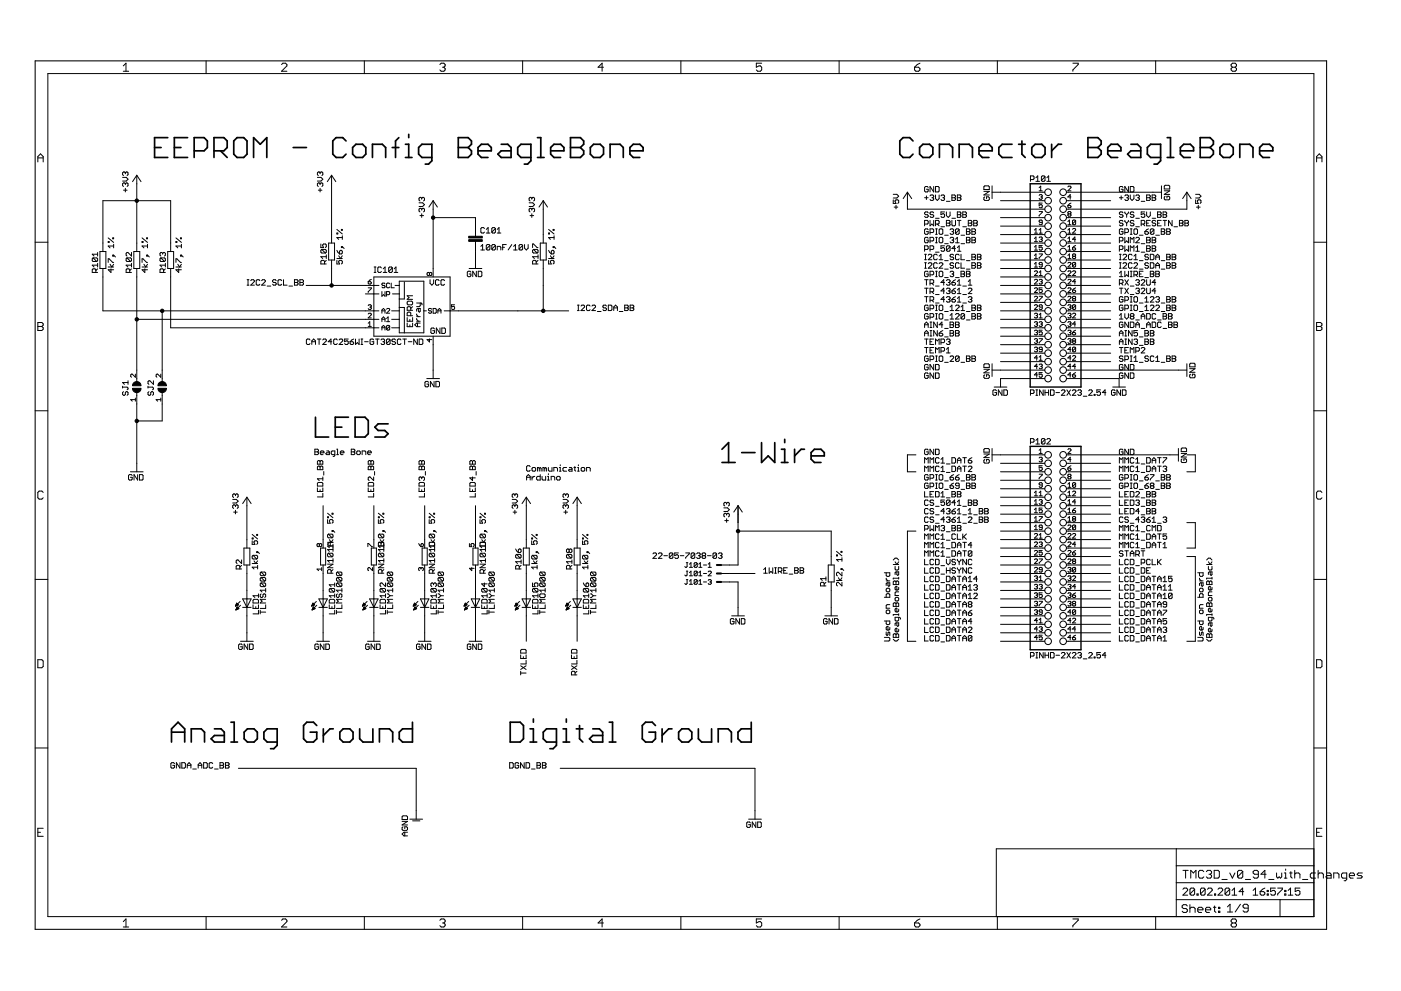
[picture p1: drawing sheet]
<svg xmlns="http://www.w3.org/2000/svg" width="420mm" height="297mm" viewBox="0 0 420 297" stroke-linecap="round" stroke-linejoin="round" font-family="sans-serif">
<g fill="none" stroke="#000" stroke-width=".51">
<path d="M46.4 44.2h1.9M50.3 41.3h-3.9v5.9h3.9M52.3 44.2h2M56.3 41.3h-4v5.9h4M58.2 45.2h3l1-1v-2l-1-.9h-3v5.9M64.2 45.2h2.9l1-1v-2l-1-.9h-2.9v5.9M66.1 45.2l2 2M70.1 42.2l1-.9h2l1 .9v4l-1 1h-2l-1-1zM76.1 47.2v-5.9l1.9 1.9 2-1.9v5.9M87.9 44.2h4M103.8 42.2l-1-.9h-2l-1 .9v4l1 1h2l1-1M105.7 44.2l1-1h2l1 1v2l-1 1h-2l-1-1z"/>
<path d="M111.7 47.2v-4h3l1 1v3M117.6 44.2h2M119.6 41.3l-1 .9v5M121.6 47.2h2M121.6 43.2h1v4M122.6 40.3v1M129.5 47.2h-3l-1-1v-2l1-1h3v5l-1 1h-1M137.4 41.3h3l1 .9v1l-1 1 1 1v1l-1 1h-3zM137.4 44.2h3M143.4 45.2h3.9v-1l-1-1h-1.9l-1 1v2l1 1h1.9M150.3 43.2h2l1 1v3h-3l-1-1 1-1h3M159.2 47.2h-3l-.9-1v-2l.9-1h3v5l-1 1h-1"/>
<path d="M161.2 41.3h1v5.9M161.2 47.2h2M165.1 45.2h4v-1l-1-1h-2l-1 1v2l1 1h2M171.1 41.3h3l.9 .9v1l-.9 1 .9 1v1l-.9 1h-3zM171.1 44.2h3M178 43.2h2l1 1v2l-1 1h-2l-1-1v-2zM183 47.2v-4h2.9l1 1v3M188.9 45.2h4v-1l-1-1h-2l-1 1v2l1 1h2M273.8 42.2l-1-.9h-2l-.9 .9v4l.9 1h2l1-1M275.8 44.2l1-1h2l1 1v2l-1 1h-2l-1-1zM281.7 47.2v-4h3l1 1v3M287.7 47.2v-4h2.9l1 1v3"/>
<path d="M293.6 45.2h4v-1l-1-1h-2l-1 1v2l1 1h2M303.5 43.2h-3l-.9 1v2l.9 1h3M305.5 43.2h2M306.5 42.2v4l1 1M309.4 44.2l1-1h2l1 1v2l-1 1h-2l-1-1zM315.4 43.2v4M318.4 43.2h-1l-2 2M326.3 41.3h2.9l1 .9v1l-1 1 1 1v1l-1 1h-2.9zM326.3 44.2h2.9M332.2 45.2h4v-1l-1-1h-2l-1 1v2l1 1h2M339.2 43.2h1.9l1 1v3h-2.9l-1-1 1-1h2.9M348.1 47.2h-3l-1-1v-2l1-1h3v5l-1 1h-1"/>
<path d="M350 41.3h1v5.9M350 47.2h2M354 45.2h3.9v-1l-.9-1h-2l-1 1v2l1 1h2M359.9 41.3h3l1 .9v1l-1 1 1 1v1l-1 1h-3zM359.9 44.2h3M365.9 44.2l1-1h2l.9 1v2l-.9 1h-2l-1-1zM371.8 47.2v-4h3l1 1v3M377.8 45.2h3.9v-1l-1-1h-2l-.9 1v2l.9 1h2M94.6 125.1v5.9h4M100.5 128h2M104.5 125.1h-4v5.9h4M106.5 125.1h3l.9 .9v4l-.9 1h-3z"/>
<path d="M116.4 127h-3l-1 1 1 1h2l1 1-1 1h-3M216.5 134.7l2-2v5.9M216.5 138.6h4M222.4 135.7h4M228.4 132.7v5.9l2-1.9 1.9 1.9v-5.9M234.3 138.6h2M234.3 134.7h1v3.9M235.3 131.7v1M238.3 134.7v3.9M241.3 134.7h-1l-2 2M243.2 136.7h4v-1l-1-1h-2l-1 1v1.9l1 1h2M51.4 219.5h4"/>
<path d="M64.3 218.5h2l1 1v2.9h-3l-1-1 1-.9h3M69.3 216.5h.9v5.9M73.2 219.5l1-1h2l1 1v1.9l-1 1h-2l-1-1zM95 217.5l-1-1h-2l-1 1v3.9l1 1h2l1-1v-1.9h-2M97 218.5v3.9M99.9 218.5h-.9l-2 2M102.9 218.5h2l1 1v1.9l-1 1h-2l-1-1v-1.9zM107.9 218.5v2.9l1 1h2.9v-3.9M123.7 216.5v5.9h-3l-1-1v-1.9l1-1h3M153 216.5h3l1 1v3.9l-1 1h-3zM159 218.5h1v3.9M160 215.5v1"/>
<path d="M168.9 218.5h.9v3.9M169.8 215.5v1M172.8 218.5h2M173.8 217.5v3.9l1 1M177.8 218.5h1.9l1 1v2.9h-2.9l-1-1 1-.9h2.9M182.7 216.5h1v5.9M196.6 217.5l-1-1h-2l-1 1v3.9l1 1h2l1-1v-1.9h-2M198.6 218.5v3.9M201.5 218.5h-1l-1.9 2M204.5 218.5h2l1 1v1.9l-1 1h-2l-1-1v-1.9zM209.4 218.5v2.9l1 1h3v-3.9M225.3 216.5v5.9h-3l-1-1v-1.9l1-1h3"/>
<path d="M51.4 222.4v-3.9l2-2 2 2v3.9M57.4 222.4v-3.9h2.9l1 1v2.9M69.3 222.4h1.9M83.1 222.4h-3l-1-1v-1.9l1-1h3v4.9l-1 1h-1M113.8 222.4v-3.9h3l1 1v2.9M159 222.4h2M166.9 222.4h-3l-1-1v-1.9l1-1h3v4.9l-1 1h-1M168.9 222.4h1.9M182.7 222.4h2M215.4 222.4v-3.9h3l1 1v2.9"/>
</g>
<g fill="none" stroke="#000" stroke-width=".3">
<path d="M37 19.7l.8-.8v2.5M61.8 18.2v3.9M84.4 19.3l.4-.4h.8l.4 .4v.4l-1.6 1.7h1.6M109.3 18.2v3.9M131.9 19.3l.4-.4h.8l.4 .4v.4l-.4 .5M156.7 18.2v3.9M204.2 18.2v3.9M228.4 18.9h-1.6v1.3l.8-.5h.4l.4 .5v.8l-.4 .4h-.8l-.4-.4M251.7 18.2v3.9M275.9 18.9l-.8 .4-.8 .9M299.1 18.2v3.9M321.8 18.9h1.5v.4l-1.5 1.7v.4"/>
<path d="M346.6 18.2v3.9M14.4 22.1h379.6v252.6h-379.6zM37 21.4h1.6M132.7 20.2h.4M133.1 20.2l.4 .4v.4l-.4 .4h-.8l-.4-.4M181 20.2h-1.6l1.2-1.3v2.5M274.3 20.2h1.2l.4 .4v.4l-.4 .4h-.8l-.4-.4zM369.6 20.2l-.4-.5v-.4l.4-.4h.8l.4 .4v.4l-.4 .5M369.6 20.2l-.4 .4v.4l.4 .4h.8l.4-.4v-.4l-.4-.4M369.6 20.2h.8M11.3 48.5v-1.6l.8-.8 .9 .8v1.6M11.3 47.3h1.7"/>
<path d="M36.8 53.2h1.1l.5 .5-.5 .6h-1.1M37 57h1.1M37.6 51.8v.3M37.6 55.1v.3M37.6 56.5v1M37.6 55.1l-.3-.3-.5 .3v.5l.2 .3M37.6 51.8l-.3-.3-.5 .3v.5l.2 .3M37.6 55.1l.3-.3 .5 .3v.5l-.3 .3M37.6 51.8l.3-.3 .5 .3v.5l-.3 .3M41 52.5v22.9M41 52.5l1.3 1.9M41 52.5l-1.2 1.9"/>
<path d="M95.2 53.2h1.1l.5 .5-.5 .6h-1.1M95.5 57h1M96 55.1l-.3-.3-.5 .3v.5l.3 .3M96 55.1l.3-.3 .5 .3v.5l-.3 .3M96 51.8l-.3-.3-.5 .3v.5l.3 .3M96 51.8l.3-.3 .5 .3v.5l-.3 .3M96 51.8v.3M96 55.1v.3M96 56.5v1M99.4 52.5v20.4M99.4 52.5l1.3 1.9M99.4 52.5l-1.2 1.9"/>
<path d="M126.5 59.4v.3M126.5 59.4l-.3-.2-.5 .2v.6l.2 .2M126.5 59.4l.2-.2 .6 .2v.6l-.3 .2M159.5 59.4l-.3-.2-.5 .2v.6l.3 .2M159.5 59.4l.3-.2 .5 .2v.6l-.3 .2M159.5 59.4v.3M267.9 59.9v1.1h.8l-.3-.6 .3-.5h.5l.3 .3v.5l-.3 .3M267.9 58.3h1.1l.5 .5-.5 .6h-1.1M272.1 57.6v5.1h41.2M272.1 57.6l1.3 1.9M272.1 57.6l-1.2 1.9M277.3 59.3h1.1"/>
<path d="M277.8 58.7v1.1M278.4 56.2l-.3-.3h-.5l-.3 .3v1.1l.3 .2h.5l.3-.2v-.6h-.6M278.9 58.7l.3-.3h.5l.3 .3-.3 .6M279.5 59.3h.2M279.7 59.3l.3 .2-.3 .6h-.5l-.3-.3M280 55.9v1.6l-1.1-1.6v1.6M280.6 55.9h.8l.2 .3v1.1l-.2 .2h-.8zM280.6 58.4v1.1l.5 .6 .5-.6v-1.1M282.2 58.7l.3-.3h.5l.3 .3-.3 .6M282.7 59.3h.3M283 59.3l.3 .2-.3 .6h-.5l-.3-.3M285.5 58.4h.8l.3 .3-.3 .6 .3 .5-.3 .3h-.8z"/>
<path d="M285.5 59.3h.8M287.1 58.4h.8l.3 .3-.3 .6 .3 .5-.3 .3h-.8zM287.1 59.3h.8M295.1 57.4h1.6l-1.6 1h1.6M295.3 55.7h1.1l.3 .3v.8h-1.6v-.8zM295.3 59l-.2 .3v.5l.2 .3h1.1l.3-.3v-.5l-.3-.3h-.5v.5M297.5 57.6h15.8M297.5 55.7v3.8M309 53.8h.8l.3-.2v-.6l-.3-.3h-.8v1.7M310.7 53.3l.5-.6v1.7M310.7 54.4h1.1M311.6 56.3l.5-.5v1.4"/>
<path d="M311.6 57.2h1M311.6 58.6l.7-.3 .3 .3-.3 .4M312.1 59h.2M312.3 59l.3 .3-.3 .4-.7-.2M313.4 53v1.1l-.3 .3h-.5l-.3-.3M313.4 53l-.3-.3h-.5l-.3 .3v1.1M313.4 53l-1.1 1.1M313.9 54.4h1.1M313.9 53.3l.6-.6v1.7M319.8 57.6h28.5M320.3 56l.2-.2 .7 .2-.9 1.2h.9M321.2 59h-.9l.7-.7v1.4"/>
<path d="M335.7 59.3h1.1M336.2 58.7v1.1M336.8 56.2l-.3-.3h-.5l-.3 .3v1.1l.3 .2h.5l.3-.2v-.6h-.6M337.3 58.7l.3-.3h.6l.2 .3-.2 .6M337.9 59.3h.3M338.2 59.3l.2 .2-.2 .6h-.6l-.3-.3M338.4 55.9v1.6l-1.1-1.6v1.6M339 55.9h.8l.3 .3v1.1l-.3 .2h-.8zM339 58.4v1.1l.5 .6 .6-.6v-1.1M340.6 58.7l.3-.3h.5l.3 .3-.3 .6M341.1 59.3h.3M341.4 59.3l.3 .2-.3 .6h-.5l-.3-.3"/>
<path d="M343.9 58.4h.8l.3 .3-.3 .6 .3 .5-.3 .3h-.8zM343.9 59.3h.8M345.5 58.4h.8l.3 .3-.3 .6 .3 .5-.3 .3h-.8zM345.5 59.3h.8M348.3 55.7v3.8M349.2 57.2h1.6l-1.6 1.1h1.6M349.4 58.8l-.2 .3v.5l.2 .3h1.1l.3-.3v-.5l-.3-.3h-.5v.6M349.4 55.5h1.1l.3 .3v.8h-1.6v-.8zM355.9 57.6v5.1h-36.1M355.9 57.6l-1.2 1.9M355.9 57.6l1.3 1.9M358.6 59.9v1.1h.8l-.3-.6 .3-.5h.5l.3 .3v.5l-.3 .3"/>
<path d="M358.6 58.3h1l.6 .5-.6 .6h-1M394.8 47.3h1.7M394.8 48.5v-1.6l.8-.8 .9 .8v1.6M10.5 72.6h3.9M27.9 77.3l-.2 .3v.5l.2 .3h1.1M27.9 77.3h1.1l.3 .3v.5l-.3 .3M27.9 77.3l1.1 1.1M29.3 79.5h-1.6l.5 .5M29.3 75.7v1.1M29.3 78.9v1.1M29.3 76.2h-1.6l.5 .6M30 75.4h1.7v5.1h-1.7z"/>
<path d="M30.9 75.4v-15.2h20.3v15.2M32.4 72.4h.3v.3h-.3zM32.4 78.7v-1.1h.3l1.1 1.1h.3M32.4 71.3l1.7 1.4M33 79.2l.5 .8 .6-.8M33.8 76.5h.3v.3h-.3zM33.8 71.3h.3v.3h-.3zM34.1 76.5l.5 .5M34.1 73.2v1.1M34.1 73.7h-1.7l.6 .6M38.1 77.3l-.3 .3v.5l.3 .3h1.1M38.1 77.3h1.1l.2 .3v.5l-.2 .3"/>
<path d="M38.1 77.3l1.1 1.1M39.4 79.5h-1.6l.6 .5M39.4 75.7v1.1l-1-1.1-.6 .2v.6l.3 .3M39.4 78.9v1.1M40.1 75.4h1.8v5.1h-1.8zM42.6 78.7v-1.1h.3l1.1 1.1h.2M42.6 72.4h.3v.3h-.3zM42.6 71.3l1.6 1.4M43.2 79.2l.5 .8 .5-.8M44 76.5h.2v.3h-.2zM44 71.3h.2v.3h-.2zM44.2 73.7h-1.6l.6 .6"/>
<path d="M44.2 76.5l.6 .5M44.2 73.2v1.1M48.2 77.3l-.2 .3v.5l.2 .3h1.1M48.2 77.3h1.1l.3 .3v.5l-.3 .3M48.2 77.3l1.1 1.1M48.8 75.9l-.3-.2-.5 .2v.6l.2 .3M48.8 75.9l.3-.2 .5 .2v.6l-.3 .3M48.8 75.9v.3M49.6 79.5h-1.6l.5 .5M49.6 78.9v1.1M50.3 75.4h1.8v5.1h-1.8zM52.8 78.7v-1.1h.2l1.1 1.1h.3"/>
<path d="M52.8 72.4h.2v.3h-.2zM52.8 71.3l1.6 1.4M53.3 79.2l.6 .8 .5-.8M54.1 76.5h.3v.3h-.3zM54.1 71.3h.3v.3h-.3zM54.4 73.7h-1.6l.5 .6M54.4 76.5l.5 .5M54.4 73.2v1.1M96.2 73.1v1.1h.8l-.2-.5 .2-.6h.6l.3 .3v.5l-.3 .3M96.5 74.8h1.1l.3 .2v.6l-.3 .2M96.5 74.8l-.3 .2v.6l.3 .2h1.1M96.5 74.8l1.1 1"/>
<path d="M97.3 79.1v-.8l-.3-.3h-.5l-.3 .3v.8h1.7M97.9 76.4v1.1M97.9 76.9h-1.7l.6 .6M97.9 78l-.6 .6M98.6 72.9h1.7v5h-1.7zM99.4 77.9v7.7M101 78v1.1h.8l-.2-.5 .2-.6h.6l.3 .3v.5l-.3 .3M101 77.5h1.7M101 69.8h.3v.3h-.3zM101 75l.8 1.1M101 68.8l1.7 1.3M101.6 76.7l.5 .8 .6-.8"/>
<path d="M101.8 75.3l.6-.3 .3 .3v.5l-.3 .3h-.6zM102.4 73.9h.3v.3h-.3zM102.4 68.8h.3v.2h-.3zM102.7 71.2h-1.7l.6 .6M102.7 70.7v1.1M102.7 73.9l.5 .6M125.7 60.8h1l.6 .5-.6 .6h-1M125.9 64.6h1.1M126.5 62.7v.3M126.5 64.1v1.1M126.5 62.7l-.3-.3-.5 .3v.5l.2 .3M126.5 62.7l.2-.3 .6 .3v.5l-.3 .3"/>
<path d="M129.9 60.2v22.8M129.9 65.2h12.7v5.6M129.9 60.2l1.3 1.9M129.9 60.2l-1.3 1.9M142.6 72.3v8.2M144.2 73.9l.5-.6v1.6M144.2 74.9h1.1M145.3 68.5l-.3-.3h-.5l-.3 .3v1.1l.3 .2h.5l.3-.2M145.8 69.8h1.1M145.8 68.8l.6-.6v1.6M146.9 73.6v1.1l-.2 .2h-.6l-.3-.2M146.9 73.6l-.2-.3h-.6l-.3 .3v1.1"/>
<path d="M146.9 73.6l-1.1 1.1M148.6 73.6v1.1l-.3 .2h-.6l-.2-.2M148.6 73.6l-.3-.3h-.6l-.2 .3v1.1M148.6 68.5l-.3-.3h-.6l-.2 .3v1.1M148.6 68.5v1.1l-.3 .2h-.6l-.2-.2M148.6 73.6l-1.1 1.1M148.6 68.5l-1.1 1.1M149.1 68.8l.5-.6v1.6M149.1 74.9v-1h.8l.3 .2v.8M149.1 69.8h1.1M150.7 74.1h.6M151.8 73.3h-1.1v1.6"/>
<path d="M153.5 73.3l-1.1 1.6M154 74.9h1.1M154 73.9l.6-.6v1.6M156.7 73.6v1.1l-.2 .2h-.6l-.2-.2M156.7 73.6l-.2-.3h-.6l-.2 .3v1.1M156.7 73.6l-1 1.1M157.3 73.3v1.1l.5 .5 .6-.5v-1.1M158.7 60.8h1.1l.5 .5-.5 .6h-1.1M159 64.6h1M159.5 62.7l-.3-.3-.5 .3v.5l.3 .3M159.5 62.7l.3-.3 .5 .3v.5l-.3 .3M159.5 62.7v.3"/>
<path d="M159.5 64.1v1.1M159.7 74.2v-1.1h.3l1.1 1.1h.3M160 74.8l-.3 .2v.6l.3 .2h1.1M160 74.8h1.1l.3 .2v.6l-.3 .2M160 74.8l1.1 1M160.8 79.1v-.8l-.3-.3h-.5l-.3 .3v.8h1.7M161.4 78l-.6 .6M161.4 76.9h-1.7l.6 .6M161.4 76.4v1.1M162 72.9h1.8v5h-1.8zM162.9 60.2v12.7M162.9 77.9v15.3"/>
<path d="M162.9 60.2l1.3 1.9M162.9 60.2l-1.3 1.9M164.5 69.8h.3v.3h-.3zM164.5 78v1.1h.8l-.2-.5 .2-.6h.6l.3 .3v.5l-.3 .3M164.5 77.5h1.7M164.5 75l.8 1.1M164.5 68.8l1.7 1.3M165.1 76.7l.5 .8 .6-.8M165.3 75.3l.6-.3 .3 .3v.5l-.3 .3h-.6zM165.9 68.8h.3v.2h-.3zM165.9 73.9h.3v.3h-.3zM166.2 70.7v1.1"/>
<path d="M166.2 73.9l.5 .6M166.2 71.2h-1.7l.6 .6M268.2 62.1h1M268.7 61.5v1.1M277.3 74.8h.8l.3-.3v-.5l-.3-.3h-.8v1.6M277.3 77.9h.5M277.3 76.2h.5M277.3 78.8h.5M277.3 67.2h.8l.3-.3v-.6l-.3-.2h-.8v1.6M277.6 76.2v1.7M277.6 78.8v1.6M278.4 68.9l-.3-.3h-.5l-.3 .3v1.1l.3 .2h.5l.3-.2v-.6h-.6"/>
<path d="M278.4 71.4l-.3-.3h-.5l-.3 .3v1.1l.3 .3h.5l.3-.3v-.5h-.6M278.4 63.8l-.3-.3h-.5l-.3 .3 .3 .5h.5l.3 .3-.3 .6h-.5l-.3-.3M278.4 76.5l.2-.3h.6l.3 .3v.3l-1.1 1.1h1.1M278.4 79l.2-.2h.6l.3 .2v.3l-1.1 1.1h1.1M278.9 69.7h.8l.3-.3v-.5l-.3-.3h-.8v1.6M278.9 72.2h.8l.3-.2v-.6l-.3-.3h-.8v1.7M278.9 74.8h.8l.3-.3v-.5l-.3-.3h-.8v1.6M278.9 66.1v1.6l.6-.5 .5 .5v-1.6M280 63.8l-.3-.3h-.5l-.3 .3 .3 .5h.5l.3 .3-.3 .6h-.5l-.3-.3M280.6 65.4h1M280.6 67.2h.8l.2-.3v-.6l-.2-.2h-.8v1.6M280.6 68.6h.5"/>
<path d="M280.6 70.2h.5M280.6 71.1h.5M280.6 72.8h.5M280.6 75.6h1M280.8 68.6v1.6M280.8 71.1v1.7M281.1 76.5l-.3-.3h-.5l-.3 .3v1.1l.3 .3h.5l.3-.3M281.1 79l-.3-.2h-.5l-.3 .2v1.1l.3 .3h.5l.3-.3M281.1 67.2l.5 .5M281.6 77.9h1.1M281.6 76.8l.6-.6v1.7M281.6 79l.3-.2h.6l.2 .2v.3l-1.1 1.1h1.1"/>
<path d="M281.6 68.9l.3-.3h.6l.2 .3v1.1l-.2 .2h-.6l-.3-.2zM281.6 71.4l.3-.3h.6l.2 .3v1.1l-.2 .3h-.6l-.3-.3zM282.2 68h1.1M283.3 73.7h-1.1v.8l.5-.3 .6 .3v.5l-.3 .3h-.5l-.3-.3M283.3 63.5h-1.1v.8l.5-.2 .6 .2v.6l-.3 .3h-.5l-.3-.3M283.3 78.1h1.1M283.3 70.5h1.1M283.3 73h1.1M283.8 66.1h.8l.3 .2-.3 .6 .3 .5-.3 .3h-.8zM283.8 63.5v1.1l.6 .6 .5-.6v-1.1M283.8 66.9h.8M283.8 60.3h1.1"/>
<path d="M284.9 68.9l.3-.3h.5l.3 .3-.3 .5M284.9 74v1l-.3 .3h-.5l-.3-.3M284.9 71.4l.3-.3h.5l.3 .3-.3 .6M284.9 74l-.3-.3h-.5l-.3 .3v1M284.9 74l-1.1 1M285.5 66.1v1.3l.2 .3h.6l.3-.3v-1.3M285.5 65.4h1.1M285.5 69.4h.2M285.5 72h.2M285.7 69.4l.3 .3-.3 .5h-.5l-.3-.2M285.7 72l.3 .2-.3 .6h-.5l-.3-.3M286 79l-.3-.2h-.5l-.3 .2 .3 .6h.5l.3 .2-.3 .6h-.5l-.3-.3"/>
<path d="M286 76.5l-.3-.3h-.5l-.3 .3 .3 .5h.5l.3 .3-.3 .6h-.5l-.3-.3M286.6 71.7l.5-.6v1.7M286.6 72.8h1.1M286.6 74.5h-1.1l.8-.8v1.6M287.1 63.5h.8l.3 .3-.3 .5 .3 .6-.3 .3h-.8zM287.1 64.3h.8M287.1 66.1h1.1M287.1 74.2l.6-.5v1.6M287.1 75.3h1.1M287.7 76.5l-.3-.3h-.6l-.2 .3v1.1l.2 .3h.6l.3-.3M287.7 79l-.3-.2h-.6l-.2 .2v1.1l.2 .3h.6l.3-.3M287.7 68.9l-.3-.3h-.6l-.2 .3v1.1"/>
<path d="M287.7 68.9v1.1l-.3 .2h-.6l-.2-.2M287.7 66.1v1.6M287.7 68.9l-1.1 1.1M288.2 76.2v1.7h1.1M288.2 78.8v1.6h1.1M288.2 70.5h1.1M288.2 73h1.1M288.7 63.5h.9l.2 .3-.2 .5 .2 .6-.2 .3h-.9zM288.7 64.3h.9M288.7 68h1.1M289.8 71.1h.8l.3 .3-.3 .6 .3 .5-.3 .3h-.8zM289.8 68.6h.8l.3 .3-.3 .5 .3 .6-.3 .2h-.8z"/>
<path d="M289.8 78.1h1.1M289.8 69.4h.8M289.8 72h.8M290.4 66.1h.8l.3 .2-.3 .6 .3 .5-.3 .3h-.8zM290.4 66.9h.8M291.5 68.6h.8l.3 .3-.3 .5 .3 .6-.3 .2h-.8zM291.5 71.1h.8l.3 .3-.3 .6 .3 .5-.3 .3h-.8zM291.5 76.2h.8l.3 .3-.3 .5 .3 .6-.3 .3h-.8zM291.5 77h.8M291.5 78.8h.8l.3 .2-.3 .6 .3 .5-.3 .3h-.8zM291.5 79.6h.8M291.5 69.4h.8"/>
<path d="M291.5 72h.8M292 66.1h.8l.3 .2-.3 .6 .3 .5-.3 .3h-.8zM292 66.9h.8M293.1 78.8h.8l.3 .2-.3 .6 .3 .5-.3 .3h-.8zM293.1 76.2h.8l.3 .3-.3 .5 .3 .6-.3 .3h-.8zM293.1 77h.8M293.1 79.6h.8M300.1 60.2h13.2M300.1 65.2h13.2M300.1 67.8h13.2M300.1 70.3h13.2M300.1 72.9h13.2"/>
<path d="M300.1 75.4h13.2M300.1 77.9h13.2M310.2 72.4h.9M310.2 77.5h.9M310.2 69.9h.9M310.2 69l.5-.5v1.4M310.2 71.5l.5-.5v1.4M310.2 74l.5-.4v1.4M310.2 76.6l.5-.5v1.4M310.2 79.1l.5-.4v1.4M310.2 75h.9M311.6 76.1h1l-1 1.4"/>
<path d="M311.6 69.9h1M311.6 63.4h1l-1 1.4M311.6 69l.5-.5v1.4M311.6 71.3l.7-.3 .3 .3-.3 .4M312.1 71.7h.2M312.3 71.7l.3 .3-.3 .4-.7-.2M312.6 79.4h-.7l-.3-.3 .3-.4 .7 .2v.9l-.3 .3-.7-.3M312.6 60.9h-1v.7l.7-.3 .3 .7-.3 .3-.7-.3M312.6 66.7h-.7l-.3-.3 .3-.4 .7 .2v.9l-.3 .3-.7-.3M312.6 73.6h-1v.7l.5-.3 .5 .3-.3 .7-.7-.3M319.8 60.2h13.3M319.8 65.2h13.3"/>
<path d="M319.8 67.8h13.3M319.8 70.3h13.3M319.8 72.9h13.3M319.8 75.4h13.3M319.8 77.9h13.3M320.3 78.9l.2-.2 .7 .2-.9 1.2h.9M320.3 72.4h.9M320.3 77.5h.9M320.3 69.9h.9M320.3 61.6h.7l.2 .4-.7 .3zM320.3 67.4h.9M320.3 66.4l.4-.4v1.4"/>
<path d="M320.3 69l.4-.5v1.4M320.3 71.5l.4-.5v1.4M320.3 74l.4-.4v1.4M320.3 76.6l.4-.5v1.4M320.3 75h.9M320.5 64.1l-.2-.2 .2-.5 .7 .2-.2 .5M320.5 64.1l-.2 .2 .2 .5 .7-.2-.2-.5M320.5 64.1h.5M321.2 60.9l-.9 .7M321.6 68.7l.3-.2 .7 .2-1 1.2h1M321.6 74.3h.7l.3 .4-.7 .3zM321.9 76.8l-.3 .2 .3 .5 .7-.2-.3-.5"/>
<path d="M321.9 76.8l-.3-.2 .3-.5 .7 .2-.3 .5M321.9 76.8h.4M322.6 78.9l-.3-.2-.7 .2v.9M322.6 66.2l-.3-.2-.7 .2v.9M322.6 66.2v.9l-.3 .3-.7-.3M322.6 78.9v.9l-.3 .3-.7-.3M322.6 66.2l-1 .9M322.6 71.7h-1l.7-.7v1.4M322.6 73.6l-1 .7M322.6 78.9l-1 .9M335.7 74.8h.8l.3-.3v-.5l-.3-.3h-.8v1.6M335.7 77.9h.5"/>
<path d="M335.7 76.2h.5M335.7 78.8h.5M335.7 72.2h.8l.3-.2v-.6l-.3-.3h-.8v1.7M336 76.2v1.7M336 78.8v1.6M336.8 63.8l-.3-.3h-.5l-.3 .3 .3 .5h.5l.3 .3-.3 .6h-.5l-.3-.3M336.8 66.3l-.3-.2h-.5l-.3 .2 .3 .6h.5l.3 .3-.3 .5h-.5l-.3-.3M336.8 68.9l-.3-.3h-.5l-.3 .3v1.1l.3 .2h.5l.3-.2v-.6h-.6M336.8 76.5l.3-.3h.5l.3 .3v.3l-1.1 1.1h1.1M336.8 79l.3-.2h.5l.3 .2v.3l-1.1 1.1h1.1M337.3 69.7h.9l.2-.3v-.5l-.2-.3h-.9v1.6M337.3 71.1v1.7l.6-.6 .5 .6v-1.7"/>
<path d="M337.3 73.7v1.6l.6-.5 .5 .5v-1.6M337.3 63.5v.3l.6 .5M337.3 66.1v.2l.6 .6M337.9 64.3v.9M337.9 66.9v.8M338.4 63.5l-.5 .8M338.4 66.1l-.5 .8M339 75.3v-1.6l.5 .5 .6-.5v1.6M339 72.8v-1.7l.5 .6 .6-.6v1.7M339 68.6h.5M339 70.2h.5M339.2 68.6v1.6"/>
<path d="M339.5 76.5l-.3-.3h-.5l-.3 .3v1.1l.3 .3h.5l.3-.3M339.5 79l-.3-.2h-.5l-.3 .2v1.1l.3 .3h.5l.3-.3M340.1 76.8l.5-.6v1.7M340.1 77.9h1M340.1 79l.2-.2h.6l.2 .2v.3l-1 1.1h1M340.1 68.9l.2-.3h.6l.2 .3v1.1l-.2 .2h-.6l-.2-.2zM340.1 63.8l-.3-.3h-.6l-.2 .3 .2 .5h.6l.3 .3-.3 .6h-.6l-.2-.3M340.1 66.3l-.3-.2h-.6l-.2 .5 .2 .3h.6l.3 .5-.3 .3h-.6l-.2-.3M340.6 71.4l.3-.3h.5l.3 .3v.3l-1.1 1.1h1.1M340.6 74.2l.5-.5v1.6M340.6 65.4h1.1M340.6 68h1.1"/>
<path d="M340.6 75.3h1.1M341.7 78.1h1.1M341.7 70.5h1.1M342.2 67.2h.9l.2-.3v-.6l-.2-.2h-.9v1.6M342.2 73h1.1M342.2 75.6h1.1M342.2 60.3h1.1M342.8 67.2l.5 .5M343.3 63.5h-1.1v.8l.6-.2 .5 .2v.6l-.2 .3h-.6l-.3-.3M343.3 69.4h.8l.3 .6-.3 .2h-.5l-.3-.2zM343.9 71.1h.8l.3 .3-.3 .6 .3 .5-.3 .3h-.8zM343.9 73.7h.8l.3 .3-.3 .5 .3 .5-.3 .3h-.8z"/>
<path d="M343.9 63.5v1.1l.5 .6 .6-.6v-1.1M343.9 66.9h.5M343.9 72h.8M343.9 74.5h.8M344.4 76.5l-.3-.3h-.5l-.3 .3 .3 .5h.5l.3 .3-.3 .6h-.5l-.3-.3M344.4 79l-.3-.2h-.5l-.3 .2 .3 .6h.5l.3 .2-.3 .6h-.5l-.3-.3M344.4 68.6l-1.1 .8M345 76.2h.8l.3 .3v1.1l-.3 .3h-.8zM345 78.8h.8l.3 .2v1.1l-.3 .3h-.8zM345 66.1h-1.1v1.6h1.1M345.5 73.7h.8l.3 .3-.3 .5 .3 .5-.3 .3h-.8zM345.5 71.1h.8l.3 .3-.3 .6 .3 .5-.3 .3h-.8z"/>
<path d="M345.5 65.4h1.1M345.5 72h.8M345.5 74.5h.8M346.1 68.9l-1.1 1.1M346.1 68.9l-.3-.3h-.6l-.2 .3v1.1M346.1 68.9v1.1l-.3 .2h-.6l-.2-.2M346.6 66.3l-.3-.2h-.5l-.3 .2 .3 .6h.5l.3 .3-.3 .5h-.5l-.3-.3M346.6 77h1.1M346.6 77.9v-1.1l.6-.6 .5 .6v1.1M346.6 79.6h1.1M346.6 70.5h1.1M347.2 63.5h.8l.2 .3-.2 .5 .2 .6-.2 .3h-.8z"/>
<path d="M347.2 64.3h.8M347.2 66.9h.5M348.2 66.1h-1v1.6h1M348.3 78.1h1M348.3 68.6h.8l.2 .3-.2 .5 .2 .6-.2 .2h-.8zM348.3 69.4h.8M348.8 63.5h.8l.3 .3-.3 .5 .3 .6-.3 .3h-.8zM348.8 64.3h.8M348.8 66.1h1.1M349.3 66.1v1.6M349.9 76.2h.8l.3 .3-.3 .5 .3 .6-.3 .3h-.8zM349.9 68.6h.8l.3 .3-.3 .5 .3 .6-.3 .2h-.8z"/>
<path d="M349.9 77h.8M349.9 78.8h.8l.3 .2-.3 .6 .3 .5-.3 .3h-.8zM349.9 79.6h.8M349.9 69.4h.8M351.5 76.2h.8l.3 .3-.3 .5 .3 .6-.3 .3h-.8zM351.5 77h.8M351.5 66.1v1.6l-1.1-1.6v1.6M351.5 78.8h.8l.3 .2-.3 .6 .3 .5-.3 .3h-.8zM351.5 79.6h.8M352.1 68h1M353.7 66.1h.8l.3 .2-.3 .6 .3 .5-.3 .3h-.8zM353.7 66.9h.8"/>
<path d="M355.3 66.1h.9l.2 .2-.2 .6 .2 .5-.2 .3h-.9zM355.3 66.9h.9M358.8 62.1h1.1M359.4 61.5v1.1M394 72.6h3.8M11.3 96.7h1.3l.4 .4v.4l-.4 .4 .4 .4v.4l-.4 .4h-1.3zM11.3 97.9h1.3M28.7 81.7v-.8l-.2-.3h-.6l-.2 .3v.8h1.6M29.3 80.6l-.6 .5M30.9 80.5v12.7h82.7M32.4 80h1.7M33.3 80.6v1.1l-.9-.8h1.7"/>
<path d="M38.9 81.7v-.8l-.3-.3h-.5l-.3 .3v.8h1.6M39.4 80.6l-.5 .5M41 95.7h72.6M41 80.5v33.9M42.6 80h1.6M43.4 80.6v1.1l-.8-.8h1.6M48.6 93.2v21.2M49.1 81.7v-.8l-.3-.3h-.6l-.2 .3v.8h1.6M49.6 80.6l-.5 .5M51.2 80.5v17.8h62.4M52.8 80h1.6M53.6 80.6v1.1l-.8-.8h1.6"/>
<path d="M74.1 83.8h.6M74.1 85.5h.6M74.4 83.8v1.7M75.2 84.1l.3-.3h.5l.3 .3v.3l-1.1 1.1h1.1M77.9 84.1l-.2-.3h-.6l-.3 .3v1.1l.3 .3h.6l.2-.3M78.5 84.1l.2-.3h.6l.3 .3v.3l-1.1 1.1h1.1M80.1 85.7h1.1M82.8 84.1l-.2-.3h-.6l-.3 .3 .3 .6h.6l.2 .2-.2 .6h-.6l-.3-.3M84.5 84.1l-.3-.3h-.5l-.3 .3v1.1l.3 .3h.5l.3-.3M85 83.8v1.7h1.1M86.7 85.7h1M88.3 83.8h.8l.3 .3-.3 .6 .3 .5-.3 .3h-.8z"/>
<path d="M88.3 84.7h.8M89.9 83.8h.8l.3 .3-.3 .6 .3 .5-.3 .3h-.8zM89.9 84.7h.8M91.8 85.6h21.8M109.6 88.1h4M110.4 84.4h.7l.3 .5-.7 .2zM110.4 86.3h1l-1 1.4M110.4 91.6l.7-.2 .3 .2-.3 .5M110.4 94.1l.3-.2 .7 .2-1 1.2h1M110.4 96.9l.5-.5v1.4M110.4 97.8h1M110.9 92.1h.2"/>
<path d="M111.1 92.1l.3 .2-.3 .5-.7-.3M111.4 83.7l-1 .7M112.1 83h22.9v17.8h-22.9zM112.2 80h.6M112.2 81.7h.6M112.5 80v1.7M114.4 80.3l-.3-.3h-.5l-.3 .3v1.1l.3 .3h.5l.3-.3M114.5 87.4v1.4l.5-.5 .5 .5v-1.4M114.5 93.9v-1l.5-.4 .5 .4v1M114.5 96.4v-.9l.5-.5 .5 .5v.9M114.5 98.9v-.9l.5-.5 .5 .5v.9M114.5 93.2h1"/>
<path d="M114.5 98.2h1M114.5 95.7h1M114.9 81.7h1.1M114.9 80.6l.6-.6v1.7M115.5 85.1l-.7-.2-.3 .4 .7 .3 .3 .4-.3 .3-.7-.3M115.9 88.3h.7l.3-.7-.3-.2h-.7v1.4M115.9 92.7l.3-.2 .7 .2v.2l-1 1h1M115.9 95.5l.5-.5v1.4M115.9 96.4h1M116.9 85.1l-.3-.2-.7 .2v.9l.3 .3 .7-.3M116.9 97.8l-.7-.3-.3 .3v.9M116.9 97.8v.9l-.3 .2-.7-.2"/>
<path d="M116.9 97.8l-1 .9M117.3 84.9v1.4h1M117.5 98.3h2.2M117.5 93.2h2.2M117.5 95.7h2.2M117.7 80.3l-.3-.3h-.6l-.2 .3v1.1M117.7 80.3v1.1l-.3 .3h-.6l-.2-.3M117.7 80.3l-1.1 1.1M117.7 88.1h2M118.2 81.7h1.1M118.2 80.6l.5-.6v1.7M118.5 85.6h1.2"/>
<path d="M119.7 84.3h7.4v15.5h-7.4zM119.7 92.2h1.6v7.6M121.3 84.5v5.1h-1.6M122.1 96.8v1.1h1.6v-1.1M122.1 95.2v1.1h1.6v-1.1M122.4 90.3h1.1l.2 .3v.5l-.2 .3h-1.1l-.3-.3v-.5zM122.9 95.7v.6M122.9 97.4v.5M123.2 94.6v-.8l-.3-.2h-.5l-.3 .2v.8h1.6M123.2 93v-.8l-.3-.3h-.5l-.3 .3v.8h1.6M123.7 88.6h-1.6l.6 .6-.6 .5h1.6M123.7 91.9l-.5 .6"/>
<path d="M124.9 90.8h1.4l.3 .6M124.9 96.3h1.1M124.9 95.5l.6 .8M124.9 94.1v.3l.6 .5M124.9 94.9h1.1M125.2 96.8v1.1M125.5 92.5v.8l.3 .3 .2-.3v-.8h-.8l-.3 .2v.6M126 96.8h-1.1l-.5 .6 .5 .5h1.1M126 90.8v.9l-.2 .2h-.9M127.1 93.2h.8M128.8 81.9l.2-.2 .5 .2-.2 .7-.5-.2M128.8 81.9l-.2-.2-.5 .2v.5l.2 .2 .5-.2"/>
<path d="M128.8 81.9v.5M129 83.8v1.1l.5 .6 .5-.6v-1.1M129.4 92.7l-.2-.2-.7 .2 .2 .5 .7 .2-.2 .5-.7-.3M129.9 92.5h.7l.2 .2v.9l-.2 .3h-.7zM130.3 98.6l-.3-.3h-.5l-.3 .3v1.1l.3 .2h.5l.3-.2v-.6h-.5M131.3 93.9v-1l.5-.4 .4 .4v1M131.3 93.2h.9M131.7 84.1l-.3-.3h-.5l-.3 .3v1.1l.3 .3h.5l.3-.3M132 98.3v1.6l-1.1-1.6v1.6M132.5 98.3h.8l.3 .3v1.1l-.3 .2h-.8zM133.2 93.2h37.3M133.3 84.1l-.2-.3h-.6l-.3 .3v1.1l.3 .3h.6l.2-.3"/>
<path d="M136.3 91.4h-.9v.7l.5-.3 .4 .3-.2 .7-.7-.3M140.7 80.5h3.8M141.2 81.6l-.3-.3h-.5l-.3 .3v1.1l.3 .2h.5l.3-.2v-.6h-.5M142.9 81.3v1.6l-1.1-1.6v1.6M143.4 81.3h.8l.3 .3v1.1l-.3 .2h-.8zM173.2 93.1h.5M173.2 91.5h.5M173.4 91.5v1.6M174.2 91.7l.3-.2h.6l.2 .2v.3l-1.1 1.1h1.1M177 91.7l-.3-.2h-.6l-.2 .2v1.1l.2 .3h.6l.3-.3M177.5 91.7l.3-.2h.5l.3 .2v.3l-1.1 1.1h1.1M179.2 93.4h1.1"/>
<path d="M181.9 91.7l-.3-.2h-.5l-.3 .5 .3 .3h.5l.3 .5-.3 .3h-.5l-.3-.3M182.4 91.5h.8l.3 .2v1.1l-.3 .3h-.8zM184.1 92.3h1.1M184.1 93.1v-1.1l.5-.5 .6 .5v1.1M185.7 93.4h1.1M187.3 91.5h.9l.2 .2-.2 .6 .2 .5-.2 .3h-.9zM187.3 92.3h.9M189 91.5h.8l.3 .2-.3 .6 .3 .5-.3 .3h-.8zM189 92.3h.8M277.3 98.2v-1.1l.5-.6 .6 .6v1.1M277.3 83.8h1.1M277.3 80.4h.5"/>
<path d="M277.3 86.4h1.1M277.3 88.9h1.1M277.3 97.3h1.1M277.3 99.9h1.1M277.8 83.8v1.7M277.8 86.4v1.6M277.8 88.9v1.7M278.4 81.6l-.3-.3h-.5l-.3 .3v1.1l.3 .2h.5l.3-.2v-.6h-.6M278.4 94.3l-.3-.3h-.5l-.3 .3v1.1l.3 .2h.5l.3-.2v-.6h-.6M278.4 91.7l-.3-.2h-.5l-.3 .2v1.1l.3 .3h.5l.3-.3v-.5h-.6M278.9 82.4h.8l.3-.3v-.5l-.3-.3h-.8v1.6M278.9 84.9h.8l.3-.2v-.6l-.3-.3h-.8v1.7"/>
<path d="M278.9 99.1h.6M278.9 87.5h.8l.3-.3v-.5l-.3-.3h-.8v1.6M278.9 90h.8l.3-.3v-.5l-.3-.3h-.8v1.7M278.9 92.5h.8l.3-.2v-.6l-.3-.2h-.8v1.6M278.9 95.1h.8l.3-.3v-.5l-.3-.3h-.8v1.6M278.9 96.5h.6M278.9 98.2h.6M279.2 96.5v1.7M279.2 99.1v1.6M279.5 84.9l.5 .6M279.5 87.5l.5 .5M279.5 90l.5 .6"/>
<path d="M280.6 81.3h.5M280.6 82.9h.5M280.6 95.6h.5M280.6 88.3h1M280.6 85.7h1M280.6 93.1h.5M280.6 91.5h.5M280.6 90.8h1M280.6 94h.5M280.8 81.3v1.6M280.8 91.5v1.6M280.8 94v1.6"/>
<path d="M281.1 96.5v1.7l-1.1-1.7v1.7M281.1 99.1v1.6l-1.1-1.6v1.6M281.6 91.7l.3-.2h.6l.2 .2v1.1l-.2 .3h-.6l-.3-.3zM281.6 94.3l.3-.3h.6l.2 .3v1.1l-.2 .2h-.6l-.3-.2zM281.6 99.9h.9l.2 .5-.2 .3h-.6l-.3-.3zM281.9 81.3h.6l.2 .3v1.1l-.2 .2h-.6l-.3-.2v-1.1zM282.7 97.3h-1.1l.9-.8v1.7M282.7 99.1l-1.1 .8M283.3 87.2h-1.1l.8-.8v1.6M283.3 89.7h-1.1l.8-.8v1.7M283.3 84.7h-1.1l.8-.9v1.7M283.3 80.7h1.1"/>
<path d="M283.3 93.4h1.1M283.3 95.9h1.1M283.3 98.4h1.1M283.3 83.2h1.1M283.8 89.2l.3-.3h.5l.3 .3-.3 .5M283.8 84.1l.3-.3h.5l.3 .3-.3 .6M283.8 86.7l.3-.3h.5l.3 .3-.3 .5M284.4 84.7h.2M284.4 87.2h.2M284.4 89.7h.2M284.6 84.7l.3 .2-.3 .6h-.5l-.3-.3M284.6 87.2l.3 .3-.3 .5h-.5l-.3-.3"/>
<path d="M284.6 89.7l.3 .3-.3 .6h-.5l-.3-.3M284.9 81.6l.3-.3h.5l.3 .3-.3 .5M284.9 99.1h.8l.3 .3-.3 .5 .3 .5-.3 .3h-.8zM284.9 95.6h1.1M284.9 96.5h.8l.3 .3-.3 .5 .3 .6-.3 .3h-.8zM284.9 93.1h1.1M284.9 97.3h.8M284.9 99.9h.8M284.9 92l.6-.5v1.6M284.9 94.6l.6-.6v1.6M285.5 82.1h.2M285.5 84.7h.8l.3 .5-.3 .3h-.6l-.2-.3z"/>
<path d="M285.5 87.2h.8l.3 .5-.3 .3h-.6l-.2-.3zM285.5 89.7h.8l.3 .6-.3 .3h-.6l-.2-.3zM285.7 82.1l.3 .3-.3 .5h-.5l-.3-.2M286.6 99.1h.8l.3 .3-.3 .5 .3 .5-.3 .3h-.8zM286.6 94.3l.2-.3h.6l.3 .3v.3l-1.1 1h1.1M286.6 96.5h.8l.3 .3-.3 .5 .3 .6-.3 .3h-.8zM286.6 91.7l.2-.2h.6l.3 .2v.3l-1.1 1.1h1.1M286.6 97.3h.8M286.6 99.9h.8M286.6 83.2h1.1M286.6 83.8l-1.1 .9M286.6 86.4l-1.1 .8"/>
<path d="M286.6 88.9l-1.1 .8M287.1 85.5h1.1M287.1 88h1.1M287.1 90.6h1.1M287.1 84.4l.6-.6v1.7M287.1 86.9l.6-.5v1.6M287.1 89.5l.6-.6v1.7M288.2 81.3h.8l.3 .3-.3 .5 .3 .6-.3 .2h-.8zM288.2 82.1h.8M288.2 93.1h1.1M288.2 92l.5-.5v1.6M288.7 88.3h1.1"/>
<path d="M288.7 85.7h1.1M288.7 90.8h1.1M289.3 94.3v1.1l-.3 .2h-.5l-.3-.2M289.3 94.3l-1.1 1.1M289.3 94.3l-.3-.3h-.5l-.3 .3v1.1M289.8 81.3h.8l.3 .3-.3 .5 .3 .6-.3 .2h-.8zM289.8 82.1h.8M289.8 80.7h1.1M289.8 93.4h1.1M289.8 95.9h1.1M290.4 85.5h1.1M290.4 86.7l.3-.3h.5l.3 .3v.2l-1.1 1.1h1.1"/>
<path d="M290.4 89.2l.3-.3h.5l.3 .3-.3 .5M290.4 84.4l.5-.6v1.7M290.9 89.7h.3M291.2 89.7l.3 .3-.3 .6h-.5l-.3-.3M291.5 94h.8l.3 .3-.3 .5 .3 .6-.3 .2h-.8zM291.5 91.5h.8l.3 .2-.3 .6 .3 .5-.3 .3h-.8zM291.5 92.3h.8M291.5 94.8h.8M293.1 94h.8l.3 .3-.3 .5 .3 .6-.3 .2h-.8zM293.1 91.5h.8l.3 .2-.3 .6 .3 .5-.3 .3h-.8zM293.1 92.3h.8M293.1 94.8h.8"/>
<path d="M300.1 98.3h13.2M300.1 85.6h13.2M300.1 93.2h13.2M300.1 83h13.2M300.1 95.7h13.2M300.1 88.1h13.2M300.1 80.5h13.2M300.1 90.6h13.2M310.2 96.7l.7-.3 .2 .3-.2 .4M310.2 94.1l.7-.2 .2 .2-.2 .5M310.2 81.4l.3-.2 .6 .2-.9 1.2h.9M310.2 84l.3-.3 .6 .3-.9 1.1h.9"/>
<path d="M310.2 91.6l.3-.2 .6 .2-.9 1.2h.9M310.2 99.2l.7-.2 .2 .2-.2 .5M310.2 86.5l.3-.2 .6 .2-.9 1.2h.9M310.2 80.1h.9M310.2 89l.3-.2 .6 .2-.9 1.2h.9M310.7 94.6h.2M310.7 97.1h.2M310.7 99.7h.2M310.9 97.1l.2 .3-.2 .4-.7-.2M310.9 94.6l.2 .2-.2 .5-.7-.2M310.9 99.7l.2 .2-.2 .5-.7-.3M311.6 82.6h1"/>
<path d="M311.6 96.7l.7-.3 .3 .3-.3 .4M311.6 95.3h1M311.6 81.7l.5-.5v1.4M311.6 94.4l.5-.5v1.4M311.6 84l.7-.3 .3 .3-.3 .4M311.6 88.8h1l-1 1.4M312.1 84.4h.2M312.1 97.1h.2M312.3 84.4l.3 .3-.3 .4-.7-.2M312.3 97.1l.3 .3-.3 .4-.7-.2M312.6 92.1h-.7l-.3-.3 .3-.4 .7 .2v.9l-.3 .3-.7-.3M312.6 99h-1v.7l.5-.3 .5 .3-.3 .7-.7-.3"/>
<path d="M312.6 86.3h-1v.7l.5-.3 .5 .3-.3 .7-.7-.3M319.8 98.3h13.3M319.8 85.6h13.3M319.8 93.2h13.3M319.8 83h13.3M319.8 95.7h13.3M319.8 88.1h13.3M319.8 80.5h13.3M319.8 90.6h13.3M320.3 81.4l.2-.2 .7 .2-.9 1.2h.9M320.3 84l.2-.3 .7 .3-.9 1.1h.9M320.3 94.1l.7-.2 .2 .2-.2 .5"/>
<path d="M320.3 91.6l.7-.2 .2 .2-.2 .5M320.3 99.2l.7-.2 .2 .2-.2 .5M320.3 96.7l.7-.3 .2 .3-.2 .4M320.3 86.5l.2-.2 .7 .2-.9 1.2h.9M320.3 89l.2-.2 .7 .2-.9 1.2h.9M320.7 92.1h.3M320.7 94.6h.3M320.7 97.1h.3M320.7 99.7h.3M321 92.1l.2 .2-.2 .5-.7-.3M321 97.1l.2 .3-.2 .4-.7-.2M321 94.6l.2 .2-.2 .5-.7-.2"/>
<path d="M321 99.7l.2 .2-.2 .5-.7-.3M321.6 87h.7l.3 .4-.7 .3zM321.6 99.7h.7l.3 .4-.7 .3zM321.6 81.4l.3-.2 .7 .2-1 1.2h1M321.6 94.1l.3-.2 .7 .2-1 1.2h1M321.9 89.5l-.3-.2 .3-.5 .7 .2-.3 .5M321.9 89.5l-.3 .2 .3 .5 .7-.2-.3-.5M321.9 89.5h.4M322.6 84.4h-1l.7-.7v1.4M322.6 91.6l-.3-.2-.7 .2v.9M322.6 91.6v.9l-.3 .3-.7-.3M322.6 97.1h-1l.7-.7v1.4"/>
<path d="M322.6 86.3l-1 .7M322.6 91.6l-1 .9M322.6 99l-1 .7M335.7 82.9h1.1M335.7 84.9h.8l.3-.2v-.6l-.3-.3h-.8v1.7M335.7 95.6h1.1M335.7 80.4h.5M335.7 81.9l.5-.6v1.6M335.7 94.6l.5-.6v1.6M335.7 86.4h1.1M335.7 99.9h1.1M336.2 84.9l.6 .6"/>
<path d="M336.2 86.4v1.6M336.8 91.7l-.3-.2h-.5l-.3 .2v1.1l.3 .3h.5l.3-.3v-.5h-.6M336.8 89.2l-.3-.3h-.5l-.3 .3v1.1l.3 .3h.5l.3-.3v-.6h-.6M336.8 96.8l-.3-.3h-.5l-.3 .3v1.1l.3 .3h.5l.3-.3v-.6h-.6M337.3 99.1h.6M337.3 81.3v1.6l.6-.5 .5 .5v-1.6M337.3 90h.9l.2-.3v-.5l-.2-.3h-.9v1.7M337.3 92.5h.9l.2-.2v-.6l-.2-.2h-.9v1.6M337.3 94v1.1l.6 .5 .5-.5v-1.1M337.3 83.8l1.1 1.7M337.3 86.4l1.1 1.6M337.6 99.1v1.6"/>
<path d="M338.4 96.5v1.7l-1.1-1.7v1.7M338.4 83.8l-1.1 1.7M338.4 86.4l-1.1 1.6M339 81.3h.5M339 82.9h.5M339 88.3h1.1M339 85.7h1.1M339 93.1h.5M339 91.5h.5M339 96.5h.8l.3 .3v1.1l-.3 .3h-.8zM339 88.9h.5M339 90.6h.5"/>
<path d="M339.2 94.8l-.2 .3 .2 .5h.6l.3-.2-.3-.6M339.2 94.8l-.2-.2 .2-.6h.6l.3 .3-.3 .5M339.2 81.3v1.6M339.2 88.9v1.7M339.2 91.5v1.6M339.2 94.8h.6M339.5 99.1v1.6l-1.1-1.6v1.6M340.1 82.4h.8l.2-.3v-.5l-.2-.3h-.8v1.6M340.1 89.2l.2-.3h.6l.2 .3v1.1l-.2 .3h-.6l-.2-.3zM340.1 91.7l.2-.2h.6l.2 .2v1.1l-.2 .3h-.6l-.2-.3zM340.6 84.1l.3-.3h.5l.3 .3-.3 .6M340.6 98.2v-1.1l.5-.6 .6 .6v1.1"/>
<path d="M340.6 86.7l.3-.3h.5l.3 .3-.3 .5M340.6 95.9h1.1M340.6 97.3h1.1M340.6 82.4l.5 .5M341.1 99.1h-1v.8l.5-.3 .5 .3v.5l-.2 .3h-.6l-.2-.3M341.1 84.7h.3M341.1 87.2h.3M341.4 84.7l.3 .2-.3 .6h-.5l-.3-.3M341.4 87.2l.3 .3-.3 .5h-.5l-.3-.3M341.7 82.1h.5M341.7 80.7h1.1M341.7 93.4h1.1"/>
<path d="M341.7 90.8h1.1M342.2 84.1l.3-.3h.6l.2 .3v.3l-1.1 1.1h1.1M342.2 86.7l.3-.3h.6l.2 .3v.2l-1.1 1.1h1.1M342.2 95.6v-1l.6-.6 .5 .6v1M342.2 94.8h1.1M342.2 98.4h1.1M342.8 81.3h-1.1v1.6h1.1M343.3 99.1h.8l.3 .3-.3 .5 .3 .5-.3 .3h-.8zM343.3 93.1h1.1M343.3 89.5l.6-.6v1.7M343.3 92l.6-.5v1.6M343.3 90.6h1.1"/>
<path d="M343.3 99.9h.8M343.3 83.2h1.1M343.9 94h.8l.3 .3v1.1l-.3 .2h-.8zM343.9 86.4v1.3l.2 .3h.6l.3-.3v-1.3M343.9 83.8v1.4l.2 .3h.6l.3-.3v-1.4M343.9 98.2v-1.1l.5-.6 .6 .6v1.1M343.9 97.3h1.1M345 81.3h.8l.3 .3-.3 .5 .3 .6-.3 .2h-.8zM345 82.1h.8M345 91.7l.2-.2h.6l.3 .2v.3l-1.1 1.1h1.1M345 99.1h.8l.3 .3-.3 .5 .3 .5-.3 .3h-.8zM345 89.2l.2-.3h.6l.3 .3v.3l-1.1 1.1h1.1"/>
<path d="M345 99.9h.8M345.5 96.5h.8l.3 .3v1.1l-.3 .3h-.8zM346.6 81.3h.8l.3 .3-.3 .5 .3 .6-.3 .2h-.8zM346.6 82.1h.8M346.6 94.3l-.3-.3h-.5l-.3 .3v1.1l.3 .2h.5l.3-.2M346.6 80.4v-1.1l.6-.5 .5 .5v1.1M346.6 89.2l.3-.3h.5l.3 .3-.3 .5M346.6 91.7l.3-.2h.5l.3 .2v.3l-1.1 1.1h1.1M346.6 84.7h-1.1l.8-.9v1.7M346.6 87.2h-1.1l.8-.8v1.6M347.2 89.7h.2M347.2 95.9h1"/>
<path d="M347.4 89.7l.3 .3-.3 .6h-.5l-.3-.3M348.2 96.8l-.2-.3h-.6l-.2 .3v1.1l.2 .3h.6l.2-.3M348.3 80.7h1M348.3 93.4h1M348.3 90.8h1M348.8 94h.8l.3 .3-.3 .5 .3 .6-.3 .2h-.8zM348.8 94.8h.8M348.8 98.4h1.1M349.9 88.9h.8l.3 .3-.3 .5 .3 .6-.3 .3h-.8zM349.9 91.5h.8l.3 .2-.3 .6 .3 .5-.3 .3h-.8zM349.9 92.3h.8M349.9 89.7h.8"/>
<path d="M350.4 94h.8l.3 .3-.3 .5 .3 .6-.3 .2h-.8zM350.4 96.5h.8l.3 .3-.3 .5 .3 .6-.3 .3h-.8zM350.4 94.8h.8M350.4 97.3h.8M351.5 91.5h.8l.3 .2-.3 .6 .3 .5-.3 .3h-.8zM351.5 88.9h.8l.3 .3-.3 .5 .3 .6-.3 .3h-.8zM351.5 92.3h.8M351.5 89.7h.8M352.1 96.5h.8l.2 .3-.2 .5 .2 .6-.2 .3h-.8zM352.1 97.3h.8M394.8 97.9h1.2M394.8 96.7h1.2l.5 .4v.4l-.5 .4 .5 .4v.4l-.5 .4h-1.2z"/>
<path d="M36.8 115.8v.5M36.8 116h1.3l.3 .3-.3 .5M37 117.4l-.2 .3v.5l.2 .3 .6-.3v-.5l.3-.3 .5 .3v.5l-.3 .3M38.4 114.1v1.1M38.4 114.7h-1.6l.5 .5M40.6 112.1v1l-1.2-1-.2 .3 .2 .7M40.6 119.3v.9M40.6 119.8h-1.4l.5 .4M41 117.7v23.7M44.4 116h1.3l.3 .3-.3 .5M44.4 115.8v.5M44.7 117.4l-.3 .3v.5l.3 .3 .5-.3v-.5l.3-.3 .5 .3v.5l-.3 .3"/>
<path d="M46 114.1v1.1l-1.1-1.1-.5 .3v.5l.3 .3M48.2 112.1v1l-1.1-1-.3 .3 .3 .7M48.2 119.8h-1.4l.5 .4M48.2 119.3v.9M48.6 117.7v8.5h-7.6M93 101.9l-.3-.3h-.5l-.3 .3v1.1l.3 .3h.5l.3-.3M93.5 103.3v-1.1l.6-.6 .5 .6v1.1M93.5 102.4h1.1M95.2 101.6h1M95.7 101.6v1.7M96.8 101.9l.3-.3h.5l.3 .3v.3l-1.1 1.1h1.1M99.5 102.4h-1.1l.9-.8v1.7"/>
<path d="M101.2 101.9l-.3-.3h-.5l-.3 .3v1.1l.3 .3h.5l.3-.3M101.7 101.9l.3-.3h.5l.3 .3v.3l-1.1 1.1h1.1M104.4 101.6h-1v.8l.5-.2 .5 .2v.6l-.2 .3h-.6l-.2-.3M105 102.4h.8l.3 .6-.3 .3h-.5l-.3-.3zM106.1 101.6l-1.1 .8M106.6 101.6v1.7l.6-.6 .5 .6v-1.7M108.3 101.6h.5M108.3 103.3h.5M108.5 101.6v1.7M109.3 102.4h1.1M112.1 101.9l-.3-.3h-.5l-.3 .3v1.1l.3 .3h.5l.3-.3v-.6h-.6M112.6 101.6h1.1"/>
<path d="M113.2 101.6v1.7M114.3 101.9l.2-.3h.6l.2 .3-.2 .5M114.8 102.4h.3M115.1 102.4l.2 .3-.2 .6h-.6l-.2-.3M117 101.9l-.3-.3h-.5l-.3 .3v1.1M117 101.9v1.1l-.3 .3h-.5l-.3-.3M117 101.9l-1.1 1.1M118.6 101.9l-.3-.3h-.5l-.3 .3 .3 .5h.5l.3 .3-.3 .6h-.5l-.3-.3M120.2 101.9l-.2-.3h-.6l-.2 .3v1.1l.2 .3h.6l.2-.3M120.8 101.6h1.1M121.3 101.6v1.7M122.4 102.4h1.1"/>
<path d="M125.2 101.6v1.7l-1.1-1.7v1.7M125.7 101.6h.8l.3 .3v1.1l-.3 .3h-.8zM128 113.5h3.8M128.5 114.6l-.3-.3h-.5l-.3 .3v1.1l.3 .3h.5l.3-.3v-.6h-.5M128.8 101.6v.9l-.7-.7h1.4M129.9 100.8v12.7M130.2 114.3v1.7l-1.1-1.7v1.7M130.7 114.3h.8l.3 .3v1.1l-.3 .3h-.8zM277.3 101.6h1.1M277.3 100.7v-1.1l.5-.5 .6 .5v1.1M277.3 104.2h1.1M277.8 101.6v1.7"/>
<path d="M277.8 104.2v1.6M278.4 107l-.3-.3h-.5l-.3 .3v1.1l.3 .2h.5l.3-.2v-.6h-.6M278.4 112.1l-.3-.3h-.5l-.3 .3v1l.3 .3h.5l.3-.3v-.5h-.6M278.4 109.5l-.3-.3h-.5l-.3 .3v1.1l.3 .3h.5l.3-.3v-.6h-.6M278.9 107.8h.8l.3-.3v-.5l-.3-.3h-.8v1.6M278.9 102.4h.6M278.9 100.7h.6M278.9 105h.6M280 101.6h-1.1v1.7h1.1M280 109.2v1.7l-1.1-1.7v1.7M280 111.8v1.6l-1.1-1.6v1.6M280 104.2h-1.1v1.6h1.1"/>
<path d="M280.6 111.8h.8l.2 .3v1l-.2 .3h-.8zM280.6 103.3v-1.7l.5 .6 .5-.6v1.7M280.6 105.8v-1.6l.5 .5 .5-.5v1.6M280.6 106.7h.5M280.6 108.3h.5M280.6 109.2h.8l.2 .3v1.1l-.2 .3h-.8zM280.8 106.7v1.6M281.6 107l.3-.3h.6l.2 .3v1.1l-.2 .2h-.6l-.3-.2zM282.2 102.7h.8l.3-.3v-.5l-.3-.3h-.8v1.7M282.2 105.2h.8l.3-.2v-.6l-.3-.2h-.8v1.6M283.3 101h1.1M283.3 108.6h1.1"/>
<path d="M283.8 101.9l.3-.3h.5l.3 .3-.3 .5M283.8 105.8h1.1M283.8 104.7l.6-.5v1.6M284.4 102.4h.2M284.6 102.4l.3 .3-.3 .6h-.5l-.3-.3M284.9 107l.3-.3h.5l.3 .3v.3l-1.1 1h1.1M287.7 107v1.1l-.3 .2h-.6l-.2-.2M287.7 107l-.3-.3h-.6l-.2 .3v1.1M287.7 107l-1.1 1.1M288.2 108.6h1.1M289.8 106.7h.8l.3 .3-.3 .5 .3 .6-.3 .2h-.8zM289.8 107.5h.8"/>
<path d="M291.5 106.7h.8l.3 .3-.3 .5 .3 .6-.3 .2h-.8zM291.5 107.5h.8M295.1 110.7h1.6l-1.6 1.1h1.6M295.3 109.1h1.1l.3 .2v.8h-1.6v-.8zM295.3 112.3l-.2 .3v.5l.2 .3h1.1l.3-.3v-.5l-.3-.3h-.5v.6M297.5 110.9h15.8M297.5 109v3.8M298.2 116h3.8M298.9 117.1l-.3-.2h-.6l-.2 .2v1.1l.2 .3h.6l.3-.3v-.5h-.6M300.1 100.8h13.2M300.1 103.3h13.2M300.1 105.9h13.2"/>
<path d="M300.1 108.4h13.2M300.5 116.9v1.6l-1.1-1.6v1.6M301.1 116.9h.8l.2 .2v1.1l-.2 .3h-.8zM309 117.9h.8l.3-.2v-.6l-.3-.2h-.8v1.6M310.2 101.7l.7-.2 .2 .2-.2 .5M310.2 104.3l.7-.2 .2 .2-.2 .5M310.7 116.9h.5M310.7 118.5h.5M310.7 102.2h.2M310.7 104.8h.2M310.9 104.8l.2 .2-.2 .5-.7-.3M310.9 102.2l.2 .2-.2 .5-.7-.2"/>
<path d="M310.9 116.9v1.6M311.1 107.3h-.9l.7-.7v1.4M311.1 109.8h-.9l.7-.7v1.4M311.1 112.4h-.9l.7-.7v1.4M311.6 107.1l.5-.5v1.4M311.6 101.5h1l-1 1.4M311.6 109.4l.7-.3 .3 .3-.3 .4M311.6 108h1M312.1 109.8h.2M312.3 109.8l.3 .3-.3 .4-.7-.2M312.6 111.7h-1v.7l.5-.3 .5 .3-.3 .7-.7-.3M312.6 104.8h-.7l-.3-.3 .3-.4 .7 .2v.9l-.3 .3-.7-.3"/>
<path d="M312.8 116.9v1.6l-1-1.6v1.6M313.3 113.5h-13.2v2.5M313.4 116.9v1.6M313.4 117.7h1.1M314.5 116.9v1.6M315 116.9h.8l.3 .2v1.1l-.3 .3h-.8zM316.7 117.7h1.1M318.3 117.1l.3-.2h.5l.3 .2v.3l-1.1 1.1h1.1M319.8 100.8h13.3M319.8 103.3h13.3M319.8 105.9h13.3M319.8 108.4h13.3"/>
<path d="M319.8 110.9h36.1M319.8 113.5h15.8v2.5M320 116.9l1 1.6M320.3 101.7l.7-.2 .2 .2-.2 .5M320.7 102.2h.3M321 102.2l.2 .2-.2 .5-.7-.2M321 116.9l-1 1.6M321.2 112.4h-.9l.7-.7v1.4M321.2 104.8h-.9l.7-.7v1.4M321.2 107.3h-.9l.7-.7v1.4M321.2 109.8h-.9l.7-.7v1.4M321.6 117.1l.3-.2h.5l.3 .2v.3l-1.1 1.1h1.1"/>
<path d="M321.6 112.4h.7l.3 .4-.7 .3zM321.6 106.8l.3-.2 .7 .2-1 1.2h1M321.9 102.2h.4M321.9 102.2l-.3-.2 .3-.5 .7 .2-.3 .5M321.9 102.2l-.3 .2 .3 .5 .7-.2-.3-.5M322.6 104.3v.9l-.3 .3-.7-.3M322.6 104.3l-.3-.2-.7 .2v.9M322.6 109.8h-1l.7-.7v1.4M322.6 104.3l-1 .9M322.6 111.7l-1 .7M323.2 117.1l.3-.2h.5l.3 .2-.3 .6M323.8 117.7h.2"/>
<path d="M324 117.7l.3 .2-.3 .6h-.5l-.3-.3M324.9 118.8h1M326.5 117.1l.3-.2h.5l.3 .2v.3l-1.1 1.1h1.1M328.1 118.2h.3v.3h-.3zM330 116.9h-1v.8l.5-.3 .5 .3v.5l-.2 .3h-.6l-.2-.3M331.7 117.7h-1.1l.8-.8v1.6M333.7 116h3.8M334.4 117.1l-.3-.2h-.5l-.3 .2v1.1l.3 .3h.5l.3-.3v-.5h-.5M335.7 102.4h1.1M335.7 100.7v-1.1l.5-.5 .6 .5v1.1M335.7 103.3v-1.1l.5-.6 .6 .6v1.1M335.7 104.2h1.1"/>
<path d="M336 116.9v1.6l-1-1.6v1.6M336.2 104.2v1.6M336.6 116.9h.8l.3 .2v1.1l-.3 .3h-.8zM336.8 112.1l-.3-.3h-.5l-.3 .3v1l.3 .3h.5l.3-.3v-.5h-.6M336.8 109.5l-.3-.3h-.5l-.3 .3v1.1l.3 .3h.5l.3-.3v-.6h-.6M336.8 107l-.3-.3h-.5l-.3 .3 .3 .5h.5l.3 .3-.3 .5h-.5l-.3-.2M337.3 101.6h.6M337.3 103.3h.6M337.3 107.8h.9l.2-.3v-.5l-.2-.3h-.9v1.6M337.3 100.7h.6M337.3 105h.6M337.6 101.6v1.7"/>
<path d="M338.4 109.2v1.7l-1.1-1.7v1.7M338.4 111.8v1.6l-1.1-1.6v1.6M338.4 104.2h-1.1v1.6h1.1M339 111.8h.8l.3 .3v1l-.3 .3h-.8zM339 105.8v-1.6l.5 .5 .6-.5v1.6M339 109.2h.8l.3 .3v1.1l-.3 .3h-.8zM339 106.7h.5M339 108.3h.5M339.2 106.7v1.6M339.5 101.6v1.7l-1.1-1.7v1.7M340.1 107.3l.5-.6v1.6M340.1 101.9l.2-.3h.6l.2 .3-.2 .5"/>
<path d="M340.1 108.3h1M340.6 102.4h.3M340.6 105.2h.8l.3-.2v-.6l-.3-.2h-.8v1.6M340.9 102.4l.2 .3-.2 .6h-.6l-.2-.3M341.7 101h1.1M341.7 103.5h1.1M341.7 108.6h1.1M342.2 104.4l.3-.2h.6l.2 .2v.3l-1.1 1.1h1.1M343.3 101.6h.8l.3 .3-.3 .5 .3 .6-.3 .3h-.8zM343.3 102.4h.8M344.4 107l-.3-.3h-.5l-.3 .3 .3 .5h.5l.3 .3-.3 .5h-.5l-.3-.2M345 101.6h.8l.3 .3-.3 .5 .3 .6-.3 .3h-.8z"/>
<path d="M345 102.4h.8M346.1 107l-.3-.3h-.6l-.2 .3v1.1l.2 .2h.6l.3-.2M346.6 107.3l.6-.6v1.6M346.6 108.3h1.1M348.3 108.6h1M349.9 106.7h.8l.3 .3-.3 .5 .3 .6-.3 .2h-.8zM349.9 107.5h.8M351.5 106.7h.8l.3 .3-.3 .5 .3 .6-.3 .2h-.8zM351.5 107.5h.8M355.9 109v3.8M356.8 110.5h1.6l-1.6 1.1h1.6M357 112.2l-.2 .2v.6l.2 .2h1.1l.3-.2v-.6l-.3-.2h-.5v.5"/>
<path d="M357 108.9h1.1l.3 .3v.8h-1.6v-.8zM10.5 123.1h3.9M94.4 134.6h.8l.3 .3-.3 .5 .3 .6-.3 .3h-.8zM94.4 135.4h.8M95.2 138.3l.3-.3 .5 .3 .5-.3 .3 .3v.8h-1.6zM95.2 140l.3-.3 .5 .3 .5-.3 .3 .3v.8h-1.6zM96 138.3v.8M96 140v.8M96.1 135.7h1.1l-.3-.5h-.6l-.2 .2v.6l.2 .3h.6M98 135.2h.5l.3 .2v.9h-.8l-.3-.3 .3-.3h.8M100.4 136.3h-.8l-.3-.3v-.6l.3-.2h.8v1.3l-.5 .3M101 134.6h.2v1.7"/>
<path d="M101 136.3h.5M102.1 135.7h1l-.2-.5h-.6l-.2 .2v.6l.2 .3h.6M105.3 134.6h.9l.2 .3-.2 .5 .2 .6-.2 .3h-.9zM105.3 135.4h.9M107 135.4l.3-.2h.5l.3 .2v.6l-.3 .3h-.5l-.3-.3zM108.6 136.3v-1.1h.8l.3 .2v.9M110.3 135.7h1l-.2-.5h-.6l-.2 .2v.6l.2 .3h.6M110.4 138.3l.3-.3 .5 .3 .6-.3 .3 .3v.8h-1.7zM110.4 140l.3-.3 .5 .3 .6-.3 .3 .3v.8h-1.7zM111.2 138.3v.8M111.2 140v.8M125.7 138.3l.2-.3 .6 .3 .5-.3 .3 .3v.8h-1.6z"/>
<path d="M125.7 140l.2-.3 .6 .3 .5-.3 .3 .3v.8h-1.6zM126.5 138.3v.8M126.5 140v.8M140.9 138.3l.3-.3 .5 .3 .6-.3 .2 .3v.8h-1.6zM140.9 140l.3-.3 .5 .3 .6-.3 .2 .3v.8h-1.6zM141.7 138.3v.8M141.7 140v.8M159 139.8l-.3-.2h-.5l-.3 .2v1.1l.3 .3h.5l.3-.3M168 139.3v.3M172.4 139.8v1.1l.3 .3M173.5 139.3v.3M274.7 136.3h-2.6v5.1h2.6"/>
<path d="M277.3 138.8v-1.6l.5 .5 .6-.5v1.6M278.4 134.9l-.3-.3h-.5l-.3 .3v1.1l.3 .3h.5l.3-.3v-.6h-.6M278.9 138.8v-1.6l.6 .5 .5-.5v1.6M280 134.6v1.7l-1.1-1.7v1.7M280.6 134.6h.8l.2 .3v1.1l-.2 .3h-.8zM281.6 137.5l-.2-.3h-.6l-.2 .3v1l.2 .3h.6l.2-.3M281.6 140l-.2-.3h-.6l-.2 .3v1.1l.2 .3h.6l.2-.3M282.2 138.8h1.1M282.2 137.7l.5-.5v1.6M283.8 139.1h1.1M285.5 137.2h.8l.3 .3v1l-.3 .3h-.8zM285.5 139.7h.8l.3 .3v1.1l-.3 .3h-.8z"/>
<path d="M287.1 138.8v-1.1l.6-.5 .5 .5v1.1M287.1 138h1.1M288.7 137.2h1.1M288.7 139.7h1.1M289.3 137.2v1.6M289.3 139.7v1.7M290.4 138h.8l.3 .5-.3 .3h-.5l-.3-.3zM290.4 140l.3-.3h.5l.3 .3v.3l-1.1 1.1h1.1M291.5 137.2l-1.1 .8M295.1 134.7l.2-.2h1.1l.3 .2v.8h-1.6zM295.1 136.1h1.6l-1.6 1.1h1.6M295.3 137.7l-.2 .3v.5l.2 .3h1.1l.3-.3v-.5l-.3-.3h-.5v.6"/>
<path d="M297.5 136.3h15.8M297.5 134.4v3.8M300.1 138.9h13.2M309 132.5h.8l.3-.2v-.6l-.3-.2h-.8v1.6M310.7 132l.5-.5v1.6M310.7 133.1h1.1M311.6 137.3l.7-.2 .3 .2-.3 .5M311.6 135.9h1M311.6 135l.5-.5v1.4M312.1 137.8h.2M312.3 137.8l.3 .2-.3 .5-.7-.3M312.6 139.6h-1v.7l.5-.2 .5 .2-.3 .7-.7-.2"/>
<path d="M313.4 131.7l-.3-.2h-.5l-.3 .2v1.1M313.4 131.7v1.1l-.3 .3h-.5l-.3-.3M313.4 131.7l-1.1 1.1M313.9 131.7l.3-.2h.5l.3 .2v.3l-1.1 1.1h1.1M319.8 136.3h33.6M319.8 138.9h13.3M320.3 134.7l.2-.2 .7 .2-.9 1.2h.9M321.2 137.8h-.9l.7-.7v1.4M321.2 139.6l-.9 .7M335.7 138.8v-1.6l.5 .5 .6-.5v1.6M336.2 135.4h.6v.6l-.3 .3M336.8 134.9l-.3-.3h-.5l-.3 .3v1.1l.3 .3"/>
<path d="M337.3 138.8v-1.6l.6 .5 .5-.5v1.6M338.4 134.6v1.7l-1.1-1.7v1.7M339 136.3v-1.7h.8l.3 .3v1.1l-.3 .3M340.1 137.5l-.3-.3h-.6l-.2 .3v1l.2 .3h.6l.3-.3M340.1 140l-.3-.3h-.6l-.2 .3v1.1l.2 .3h.6l.3-.3M340.6 138.8h1.1M340.6 137.7l.5-.5v1.6M342.2 139.1h1.1M343.9 137.2h.8l.3 .3v1l-.3 .3h-.8zM343.9 139.7h.8l.3 .3v1.1l-.3 .3h-.8zM345.5 138.8v-1.1l.6-.5 .5 .5v1.1M345.5 138h1.1"/>
<path d="M347.2 137.2h1M347.2 139.7h1M347.7 137.2v1.6M347.7 139.7v1.7M348.8 137.2h1.1v.3l-1.1 1v.3M348.8 140l.3-.3h.5l.3 .3-.3 .5M353.4 134.4v3.8M354.2 135.9h1.7l-1.7 1.1h1.7M354.5 137.5l-.3 .3v.6l.3 .2h1.1l.3-.2v-.6l-.3-.3h-.6v.6M354.5 134.3h1.1l.3 .3v.8h-1.7v-.8zM355.9 136.3h2.6v5.1h-2.6M394 123.1h3.8"/>
<path d="M13 147.6l-.4-.4h-.9l-.4 .4v1.6l.4 .4h.9l.4-.4M39.1 141.4h3.8M39.6 142.5l-.2-.2h-.6l-.3 .2v1.1l.3 .3h.6l.2-.3v-.5h-.5M41.3 142.3v1.6l-1.1-1.6v1.6M41.8 142.3h.9l.2 .2v1.1l-.2 .3h-.9zM69.8 149.7h1.1l.5 .5-.5 .6h-1.1M70.1 153.5h1M70.6 148.3l-.3-.3-.5 .3v.6l.3 .2M70.6 151.6l-.3-.3-.5 .3v.5l.3 .3M70.6 151.6l.3-.3 .5 .3v.5l-.3 .3M70.6 148.3l.3-.3 .5 .3v.6l-.3 .2M70.6 148.3v.3"/>
<path d="M70.6 151.6v.2M70.6 153v1M74 149v15.3M74 149l1.3 1.9M74 149l-1.2 1.9M95.2 144.9l.3-.3h1l.3 .3v.8h-1.6zM95.2 146.2v1.1h1.6v-1.1M96 146.8v.5M96.8 143v1M96.8 147.9v1h-1.6M96.8 143.5h-1.6l.5 .5M96.9 151.6v12.7"/>
<path d="M97.1 141.3v1.1M98.2 155.7v1.1h.8l-.2-.5 .2-.6h.6l.3 .3v.6l-.3 .2M98.2 154.9h.3v.3h-.3zM98.2 153.8l1.7 1.4M99.6 153.8h.3v.3h-.3zM99.6 159h.3v.3h-.3zM99.9 159l.5 .6M110.4 144.9l.3-.3h1.1l.3 .3v.8h-1.7zM110.4 146.2v1.1h1.7v-1.1M111.2 146.8v.5M112.1 143v1l-1.1-1-.6 .2v.6l.3 .2M112.1 147.9v1h-1.7"/>
<path d="M112.1 151.6v12.7M112.3 141.3v1.1M113.5 155.7v1.1h.8l-.3-.5 .3-.6h.5l.3 .3v.6l-.3 .2M113.5 154.9h.2v.3h-.2zM113.5 153.8l1.6 1.4M114.8 153.8h.3v.3h-.3zM114.8 159h.3v.3h-.3zM115.1 159l.5 .6M125.7 144.9l.2-.3h1.1l.3 .3v.8h-1.6zM125.7 146.2v1.1h1.6v-1.1M126.5 143.2v.3M126.5 146.8v.5"/>
<path d="M126.5 143.2l-.3-.2-.5 .2v.6l.2 .2M126.5 143.2l.2-.2 .6 .2v.6l-.3 .2M127.3 147.9v1h-1.6M127.4 151.6v12.7M127.6 141.3v1.1M128.7 155.7v1.1h.8l-.2-.8 .2-.3h.6l.2 .3v.6l-.2 .2M128.7 154.9h.3v.3h-.3zM128.7 153.8l1.6 1.4M130.1 153.8h.2v.3h-.2zM130.1 159h.2v.3h-.2zM130.3 159l.6 .6M140.9 146.2v1.1h1.6v-1.1"/>
<path d="M140.9 144.9l.3-.3h1.1l.2 .3v.8h-1.6zM141.7 143v1l-.8-.8h1.6M141.7 146.8v.5M142.5 147.9v1h-1.6M142.6 151.6v12.7M142.8 141.3v1.1M144 155.7v1.1h.8l-.3-.8 .3-.3h.5l.3 .3v.6l-.3 .2M144 154.9h.2v.3h-.2zM144 153.8l1.6 1.4M145.3 153.8h.3v.3h-.3zM145.3 159h.3v.3h-.3zM145.6 159l.5 .6"/>
<path d="M153.6 149.7h1.1l.5 .5-.5 .6h-1.1M153.9 153.5h1.1M154.4 151.6l-.3-.3-.5 .3v.5l.3 .3M154.4 148.3l.3-.3 .5 .3v.6l-.2 .2M154.4 148.3v.3M154.4 151.6v.2M154.4 153v1M154.4 148.3l-.3-.3-.5 .3v.6l.3 .2M154.4 151.6l.3-.3 .5 .3v.5l-.2 .3M157.8 149v15.3M157.8 149l1.3 1.9M157.8 149l-1.2 1.9"/>
<path d="M157.9 143.9v-1.1l.6-.5 .5 .5v1.1M157.9 143.1h1.1M159.6 140.4l.2-.3h.6l.2 .3v.5l-.2 .3h-.6l-.2-.3zM159.6 142.8v1.1M160.4 142.8h-.3l-.5 .5M161.7 140.4l-.5-.3v1.1M161.7 140.4v.8M161.7 140.4l.3-.3 .3 .3v.8M162 142.3v1.6h-.8l-.3-.3v-.5l.3-.3h.8M162.6 142.8v.8l.2 .3h.8v-1.1M163.4 140.4l-.6-.3v1.1M163.4 140.4v.8"/>
<path d="M163.4 140.4l.2-.3 .3 .3v.8M164.2 142.8h.3v1.1M164.2 143.9h.5M164.5 140.1v.8l.2 .3h.8v-1.1M164.5 142v.3M165.3 143.9v-1.1h.8l.3 .3v.8M166.1 141.2v-1.1h.8l.3 .3v.8M166.9 143.1l.3-.3h.5l.3 .3v.5l-.3 .3h-.5l-.3-.3zM167.7 141.2h.6M167.7 140.1h.3v1.1M168.8 149.7h1.1l.6 .5-.6 .6h-1.1M169.1 153.5h1.1"/>
<path d="M169.7 148.3l-.3-.3-.6 .3v.6l.3 .2M169.7 151.6l-.3-.3-.6 .3v.5l.3 .3M169.7 151.6l.2-.3 .6 .3v.5l-.3 .3M169.7 148.3l.2-.3 .6 .3v.6l-.3 .2M169.7 148.3v.3M169.7 151.6v.2M169.7 153v1M169.9 140.1h-.8l-.3 .3v.5l.3 .3h.8M170.8 140.1h.5l.3 .3v.8h-.8l-.3-.3 .3-.2h.8M172.1 140.1h.6M173.1 149v15.3M173.1 149l1.2 1.9"/>
<path d="M173.1 149l-1.3 1.9M173.2 141.2h.5M173.2 140.1h.3v1.1M174.3 140.4l.3-.3h.5l.3 .3v.5l-.3 .3h-.5l-.3-.3zM175.9 141.2v-1.1h.8l.3 .3v.8M217.1 152.2h1.1l.5 .6-.5 .5h-1.1M217.4 156h1M217.9 150.9v.2M217.9 154.1v.3M217.9 155.5v1.1M217.9 154.1l-.3-.2-.5 .2v.6l.3 .2M217.9 150.9l-.3-.3-.5 .3v.5l.3 .3"/>
<path d="M217.9 154.1l.3-.2 .5 .2v.6l-.3 .2M217.9 150.9l.3-.3 .5 .3v.5l-.3 .3M221.3 159.2h28v10.2M221.3 151.6v17.8h-5M221.3 151.6l1.3 1.9M221.3 151.6l-1.2 1.9M274.7 159.2h-2.6v33h2.6M277.3 141.4v-1.7l.5 .6 .6-.6v1.7M277.3 147.3v1.6h1.1M277.3 158.6h.8l.3-.3v-.5l-.3-.3h-.8v1.6M278.4 142.5l-.3-.2h-.5l-.3 .2v1.1l.3 .3h.5l.3-.3v-.5h-.6M278.4 150.1l-.3-.2h-.5l-.3 .2v1.1l.3 .3h.5l.3-.3"/>
<path d="M278.4 145.1l-.3-.3h-.5l-.3 .3v1.1l.3 .2h.5l.3-.2v-.6h-.6M278.4 152.7l-.3-.3h-.5l-.3 .3v1.1l.3 .2h.5l.3-.2M278.4 155.2l-.3-.2h-.5l-.3 .2v1.1l.3 .3h.5l.3-.3M278.9 143.3h.8l.3-.2v-.6l-.3-.2h-.8v1.6M278.9 141.4v-1.7l.6 .6 .5-.6v1.7M278.9 145.9h.8l.3-.3v-.5l-.3-.3h-.8v1.6M278.9 157.5v1.6l.6-.5 .5 .5v-1.6M278.9 148.1h.6M280 150.1l-.3-.2h-.5l-.3 .2 .3 .6h.5l.3 .3-.3 .5h-.5l-.3-.3M280 152.7l-.3-.3h-.5l-.3 .3 .3 .5h.5l.3 .6-.3 .2h-.5l-.3-.2M280 155.2l-.3-.2h-.5l-.3 .2 .3 .6h.5l.3 .5-.3 .3h-.5l-.3-.3M280 147.3h-1.1v1.6h1.1"/>
<path d="M280.6 143.9h.5M280.6 142.3h.5M280.6 156.8h1M280.6 147.3h.8l.2 .3v1.1l-.2 .2h-.8zM280.6 159.1v-1.6l.5 .5 .5-.5v1.6M280.6 144.8h.5M280.6 146.4h.5M280.6 151.8h1M280.6 154.3h1M280.8 142.3v1.6M280.8 144.8v1.6M281.6 142.5l.3-.2h.6l.2 .2v1.1l-.2 .3h-.6l-.3-.3z"/>
<path d="M281.6 145.1l.3-.3h.6l.2 .3v1.1l-.2 .2h-.6l-.3-.2zM282.2 140.3l.5-.6v1.7M282.2 147.9l.5-.6v1.6M282.2 157.8l.3-.3h.5l.3 .3-.3 .5M282.2 148.9h1.1M282.2 141.4h1.1M282.7 158.3h.3M283 158.3l.3 .3-.3 .5h-.5l-.3-.2M283.3 149.9h-1.1v.8l.5-.3 .6 .3v.5l-.3 .3h-.5l-.3-.3M283.3 153.2h-1.1l.8-.8v1.6M283.3 155.8h-1.1l.8-.8v1.6M283.3 144.1h1.1"/>
<path d="M283.3 146.7h1.1M283.8 152.7l.3-.3h.5l.3 .3-.3 .5M283.8 155.2l.3-.2h.5l.3 .2-.3 .6M283.8 149.2h1.1M283.8 159.4h1.1M283.8 141.6h1.1M284.4 153.2h.2M284.4 155.8h.2M284.6 153.2l.3 .3-.3 .5h-.5l-.3-.2M284.6 155.8l.3 .2-.3 .6h-.5l-.3-.3M284.9 143.1h.8l.3 .5-.3 .3h-.5l-.3-.3zM284.9 145.6h.8l.3 .6-.3 .2h-.5l-.3-.2z"/>
<path d="M284.9 150.1v1.1l-.3 .3h-.5l-.3-.3M284.9 150.1l-.3-.2h-.5l-.3 .2v1.1M284.9 150.1l-1.1 1.1M285.5 147.3h.8l.3 .3-.3 .5 .3 .6-.3 .2h-.8zM285.5 153.2h.8l.3 .6-.3 .2h-.6l-.2-.2zM285.5 155.8h.8l.3 .5-.3 .3h-.6l-.2-.3zM285.5 157.5h.8l.3 .3-.3 .5 .3 .6-.3 .2h-.8zM285.5 148.1h.8M285.5 158.3h.8M286 142.3l-1.1 .8M286 144.8l-1.1 .8M286.6 143.1h.8l.3 .5-.3 .3h-.6l-.2-.3z"/>
<path d="M286.6 150.7h-1.1l.8-.8v1.6M286.6 152.4l-1.1 .8M286.6 155l-1.1 .8M287.1 141.4v-1.1l.6-.6 .5 .6v1.1M287.1 147.3h.8l.3 .3-.3 .5 .3 .6-.3 .2h-.8zM287.1 157.5h.8l.3 .3-.3 .5 .3 .6-.3 .2h-.8zM287.1 150.4l.6-.5v1.6M287.1 153l.6-.6v1.6M287.1 155.5l.6-.5v1.6M287.1 148.1h.8M287.1 151.5h1.1M287.1 154h1.1"/>
<path d="M287.1 156.6h1.1M287.1 158.3h.8M287.1 140.5h1.1M287.7 142.3l-1.1 .8M287.7 145.6h-.9l-.2-.3 .2-.5h.6l.3 .3v1.1l-.3 .2h-.6l-.2-.2M288.2 144.1h1.1M288.2 146.7h1.1M288.7 156.8h1.1M288.7 151.8h1.1M288.7 154.3h1.1M289.8 143.1h.8M289.8 142.3h.8l.3 .2-.3 .6 .3 .5-.3 .3h-.8z"/>
<path d="M289.8 144.8h.8l.3 .3-.3 .5 .3 .6-.3 .2h-.8zM289.8 145.6h.8M290.4 149.9h.8l.3 .2-.3 .6 .3 .5-.3 .3h-.8zM290.4 155.2l.3-.2h.5l.3 .2v.3l-1.1 1.1h1.1M290.4 153l.5-.6v1.6M290.4 150.7h.8M290.4 154h1.1M291.5 143.1h.8M291.5 142.3h.8l.3 .2-.3 .6 .3 .5-.3 .3h-.8zM291.5 144.8h.8l.3 .3-.3 .5 .3 .6-.3 .2h-.8zM291.5 145.6h.8M292 156.8h1.1"/>
<path d="M292 149.9h.8l.3 .2-.3 .6 .3 .5-.3 .3h-.8zM292 150.7h.8M292 154.3h1.1M293.7 152.4h.8l.2 .3-.2 .5 .2 .6-.2 .2h-.8zM293.7 155h.8l.2 .2-.2 .6 .2 .5-.2 .3h-.8zM293.7 153.2h.8M293.7 155.8h.8M295.3 152.4h.8l.3 .3-.3 .5 .3 .6-.3 .2h-.8zM295.3 155h.8l.3 .2-.3 .6 .3 .5-.3 .3h-.8zM295.3 153.2h.8M295.3 155.8h.8M300.1 159.2h13.2"/>
<path d="M300.1 156.7h13.2M300.1 141.4h13.2M300.1 154.1h13.2M300.1 144h13.2M300.1 146.5h13.2M300.1 149h13.2M300.1 151.6h13.2M310.2 147.7l.5-.5v1.4M310.2 150.2l.5-.4v1.4M310.2 152.8l.5-.5v1.4M310.2 155.3l.5-.5v1.4M310.2 157.8l.5-.4v1.4"/>
<path d="M310.2 148.6h.9M310.2 151.2h.9M310.2 153.7h.9M310.2 156.2h.9M310.2 158.8h.9M311.6 150l.7-.2 .3 .2-.3 .5M311.6 147.7l.5-.5v1.4M311.6 142.1h1l-1 1.4M311.6 154.8h1l-1 1.4M311.6 148.6h1M312.1 150.5h.2M312.3 150.5l.3 .2-.3 .5-.7-.3"/>
<path d="M312.6 158.1h-.7l-.3-.3 .3-.4 .7 .2v.9l-.3 .3-.7-.3M312.6 145.4h-.7l-.3-.3 .3-.4 .7 .2v.9l-.3 .3-.7-.3M312.6 152.3h-1v.7l.5-.2 .5 .2-.3 .7-.7-.2M319.8 159.2h13.3M319.8 156.7h13.3M319.8 141.4h13.3M319.8 154.1h13.3M319.8 144h13.3M319.8 146.5h13.3M319.8 149h13.3M319.8 151.6h13.3M320.3 140.3h.7l.2 .5-.7 .2z"/>
<path d="M320.3 157.6l.2-.2 .7 .2-.9 1.2h.9M320.3 145.1l.4-.4v1.4M320.3 147.7l.4-.5v1.4M320.3 150.2l.4-.4v1.4M320.3 152.8l.4-.5v1.4M320.3 155.3l.4-.5v1.4M320.3 146.1h.9M320.3 148.6h.9M320.3 151.2h.9M320.3 153.7h.9M320.3 156.2h.9M320.5 142.8h.5"/>
<path d="M320.5 142.8l-.2-.2 .2-.5 .7 .3-.2 .4M320.5 142.8l-.2 .3 .2 .4 .7-.2-.2-.5M321.6 153h.7l.3 .5-.7 .2zM321.6 147.4l.3-.2 .7 .2-1 1.2h1M321.9 155.5l-.3-.2 .3-.5 .7 .3-.3 .4M321.9 155.5l-.3 .3 .3 .4 .7-.2-.3-.5M321.9 155.5h.4M322.6 144.9l-.7-.2-.3 .2v.9M322.6 157.6l-.7-.2-.3 .2v.9M322.6 144.9v.9l-.3 .3-.7-.3M322.6 157.6v.9l-.3 .3-.7-.3M322.6 150.5h-1l.7-.7v1.4"/>
<path d="M322.6 144.9l-1 .9M322.6 152.3l-1 .7M322.6 157.6l-1 .9M335.7 159.1v-1.6l.5 .5 .6-.5v1.6M335.7 141.4v-1.7l.5 .6 .6-.6v1.7M335.7 147.3v1.6h1.1M335.7 149.9v1.6h1.1M335.7 152.4v1.6h1.1M336.8 142.5l-.3-.2h-.5l-.3 .2v1.1l.3 .3h.5l.3-.3v-.5h-.6M336.8 145.1l-.3-.3h-.5l-.3 .3v1.1l.3 .2h.5l.3-.2v-.6h-.6M336.8 155.2l-.3-.2h-.5l-.3 .2v1.1l.3 .3h.5l.3-.3M337.3 143.3h.9l.2-.2v-.6l-.2-.2h-.9v1.6"/>
<path d="M337.3 141.4v-1.7l.6 .6 .5-.6v1.7M337.3 145.9h.9l.2-.3v-.5l-.2-.3h-.9v1.6M337.3 159.1v-1.6l.6 .5 .5-.5v1.6M337.3 148.1h.6M337.3 150.7h.6M337.3 153.2h.6M338.4 155.2l-.2-.2h-.6l-.3 .2 .3 .6h.6l.2 .2-.2 .6h-.6l-.3-.3M338.4 147.3h-1.1v1.6h1.1M338.4 149.9h-1.1v1.6h1.1M338.4 152.4h-1.1v1.6h1.1M339 143.9h.5M339 142.3h.5"/>
<path d="M339 156.8h1.1M339 147.3h.8l.3 .3v1.1l-.3 .2h-.8zM339 149.9h.8l.3 .2v1.1l-.3 .3h-.8zM339 152.4h.8l.3 .3v1.1l-.3 .2h-.8zM339 144.8h.5M339 146.4h.5M339.2 142.3v1.6M339.2 144.8v1.6M340.1 142.5l.2-.2h.6l.2 .2v1.1l-.2 .3h-.6l-.2-.3zM340.1 145.1l.2-.3h.6l.2 .3v1.1l-.2 .2h-.6l-.2-.2zM340.1 157.8l-.3-.3h-.6l-.2 .3v1.1l.2 .2h.6l.3-.2M340.6 140.3l.5-.6v1.7"/>
<path d="M340.6 158l.5-.5v1.6M340.6 147.6l.3-.3h.5l.3 .3v.3l-1.1 1h1.1M340.6 150.1l.3-.2h.5l.3 .2-.3 .6M340.6 159.1h1.1M340.6 141.4h1.1M341.1 150.7h.3M341.4 150.7l.3 .3-.3 .5h-.5l-.3-.3M341.7 153.2h-1.1l.8-.8v1.6M341.7 144.1h1.1M341.7 146.7h1.1M341.7 155.8h-1.1l.8-.8v1.6M342.2 155.2l.3-.2h.6l.2 .2-.2 .6"/>
<path d="M342.2 149.2h1.1M342.2 151.8h1.1M342.2 154.3h1.1M342.2 159.4h1.1M342.2 141.6h1.1M342.8 155.8h.3M343.1 155.8l.2 .2-.2 .6h-.6l-.3-.3M343.3 143.1h.8l.3 .5-.3 .3h-.5l-.3-.3zM343.3 145.6h.8l.3 .6-.3 .2h-.5l-.3-.2zM343.9 147.3h.8l.3 .3-.3 .5 .3 .6-.3 .2h-.8zM343.9 149.9h.8l.3 .2-.3 .6 .3 .5-.3 .3h-.8zM343.9 152.4h.8l.3 .3-.3 .5 .3 .6-.3 .2h-.8z"/>
<path d="M343.9 155.8h.8l.3 .5-.3 .3h-.6l-.2-.3zM343.9 148.1h.8M343.9 150.7h.8M343.9 153.2h.8M344.4 142.3l-1.1 .8M344.4 144.8l-1.1 .8M345 142.3h1.1v.2l-1.1 1.1v.3M345 155l-1.1 .8M345 157.8l-.3-.3h-.6l-.2 .3v1.1l.2 .2h.6l.3-.2M345.2 145.6l-.2-.3 .2-.5h.6l.3 .3-.3 .5M345.2 145.6l-.2 .3 .2 .5h.6l.3-.2-.3-.6M345.2 145.6h.6"/>
<path d="M345.5 147.3h.8l.3 .3-.3 .5 .3 .6-.3 .2h-.8zM345.5 155.5l.6-.5v1.6M345.5 141.4v-1.1l.6-.6 .5 .6v1.1M345.5 149.9h.8l.3 .2-.3 .6 .3 .5-.3 .3h-.8zM345.5 152.4h.8l.3 .3-.3 .5 .3 .6-.3 .2h-.8zM345.5 159.1v-1.6l.6 .5 .5-.5v1.6M345.5 148.1h.8M345.5 150.7h.8M345.5 153.2h.8M345.5 156.6h1.1M345.5 140.5h1.1M346.6 144.1h1.1"/>
<path d="M346.6 146.7h1.1M347.2 156.8h1M347.2 157.5h.8l.2 .3v1.1l-.2 .2h-.8zM348.3 143.1h.8M348.3 142.3h.8l.2 .2-.2 .6 .2 .5-.2 .3h-.8zM348.3 144.8h.8l.2 .3-.2 .5 .2 .6-.2 .2h-.8zM348.3 145.6h.8M348.8 155.2l.3-.2h.5l.3 .2-.3 .6M349.3 155.8h.3M349.3 140.5h.3M349.6 140.5l.3 .3-.3 .6h-.5l-.3-.3M349.6 155.8l.3 .2-.3 .6h-.5l-.3-.3"/>
<path d="M349.9 143.1h.8M349.9 142.3h.8l.3 .2-.3 .6 .3 .5-.3 .3h-.8zM349.9 144.8h.8l.3 .3-.3 .5 .3 .6-.3 .2h-.8zM349.9 145.6h.8M355.9 156.7h2.6v7.6h-2.6M396.5 147.6l-.5-.4h-.8l-.4 .4v1.6l.4 .4h.8l.5-.4M10.5 173.7h3.9M71.9 170.5v-.8l-.3-.2h-.5l-.3 .2v.8h1.7M72.5 167.8v1.1l-1.1-1.1-.6 .3v.5l.3 .3M72.5 169.5l-.6 .5M72.8 179.5h2.5l-1.3 2.6zM73.2 164.3h1.7v5.1h-1.7z"/>
<path d="M74 169.4v22.8M75.6 168.9h1.7M75.6 162.1v1.1h.9l-.3-.6 .3-.5h.5l.3 .3v.5l-.3 .3M75.6 161.3h.3v.2h-.3zM75.6 160.2l1.7 1.3M75.9 166.5l-.3 .2v.6l.3 .3h1.1M75.9 166.5h1.1l.3 .2v.6l-.3 .3M75.9 166.5l1.1 1.1M76.2 179.6h1l.3 .3v.8h-1.6v-.8zM76.2 168.1l.5 .8 .6-.8M77 165.4h.3v.2h-.3zM77 160.2h.3v.3h-.3z"/>
<path d="M77.3 170h-1.7l.6 .5M77.3 169.5v1M77.3 165.4l.5 .5M77.5 178.6h-1.6l.5 .5M77.5 178v1.1M78.3 173.1l-.3 .3v.5l.3 .3h1.1M78.3 178l-.3 .3v.5l.3 .3 .6-.3v-.5l.2-.3 .6 .3v.5l-.3 .3M78.3 174.7l-.3 .3v.6l.3 .2h1.1M78.3 174.7h1.1l.3 .3v.6l-.3 .2M78.3 173.1h1.1l.3 .3v.5l-.3 .3M78.3 171.5l-.3 .2v.6l.3 .3h1.1M78.3 171.5h1.1l.3 .2v.6l-.3 .3"/>
<path d="M78.3 174.7l1.1 1.1M78.3 173.1l1.1 1.1M78.3 171.5l1.1 1.1M79.7 179.6h-1.7l.6 .6-.6 .5h1.7M79.7 176.9h-1.7l.6 .6M79.7 176.4v1.1M95.6 179.5h2.6l-1.3 2.6zM95.8 163.2l-.3-.3-.4 .3 .2 .7 .5-.3M95.8 163.2l.2-.3 .5 .3-.3 .7-.4-.3M95.8 163.2v.4M96.1 164.3h1.6v5.1h-1.6zM96.5 170.6h-1.4l.4 .4"/>
<path d="M96.5 170.1v.9M96.9 169.4v22.8M98.2 162.6h1.7M98.2 169.1h1.7l-1.7 1.1h1.7M98.5 160.1h1.1l.3 .3v.5l-.3 .3M98.5 165.8h1.1l.3 .3v.5l-.3 .3M98.5 160.1l-.3 .3v.5l.3 .3h1.1M98.5 165.8l-.3 .3v.5l.3 .3h1.1M98.5 160.1l1.1 1.1M98.5 165.8l1.1 1.1M98.7 179.9l.3-.3h1.1l.3 .3v.8h-1.7zM98.8 161.8l.5 .8 .6-.8"/>
<path d="M98.8 162.5l-.6 .6 .6 .5M99 176.4h1.1l.3 .2v.6l-.3 .3M99 176.4l-.3 .2v.6l.3 .3h1.1M99 176.4l1.1 1.1M99 162.5v1.1M99.3 171.8v-.8l-.3-.3h-.5l-.3 .3v.8h1.7M99.9 163.7h-1.7l.6 .5M99.9 163.1v2.2M99.9 167.4v1.2M99.9 170.7l-.6 .6M99.9 168h-1.7l.6 .6M99.9 164.7h-1.7l.6 .6"/>
<path d="M100.4 174.7v1.1M100.4 178v1.1M100.4 178.6h-1.7l.6 .5M100.4 175.3h-1.7l.6 .5M101.2 173.1l-.3 .3v.5l.3 .3h1.1M101.2 171.5l-.3 .2v.6l.3 .3h1.1M101.2 174.7l-.3 .3v.6l.3 .2h1.1M101.2 178l-.3 .3v.5l.3 .3 .5-.3v-.5l.3-.3 .5 .3v.5l-.2 .3M101.2 171.5h1.1l.2 .2v.6l-.2 .3M101.2 173.1h1.1l.2 .3v.5l-.2 .3M101.2 174.7h1.1l.2 .3v.6l-.2 .2M101.2 174.7l1.1 1.1"/>
<path d="M101.2 173.1l1.1 1.1M101.2 171.5l1.1 1.1M102.5 176.4v1.1M102.5 179.6h-1.6l.6 .6-.6 .5h1.6M102.5 176.9h-1.6l.6 .6M110.3 163.9v-1l1.4 1M110.8 179.5h2.6l-1.3 2.6zM111.4 164.3h1.5v5.1h-1.5zM111.7 170.1v.9l-1.1-.9-.3 .2 .3 .7M112.1 169.4v22.8M113.5 163.6h1.6M113.5 162.6h1.6"/>
<path d="M113.5 163.7l.5 .5M113.5 169.1h1.6l-1.6 1.1h1.6M113.7 160.1l-.2 .3v.5l.2 .3h1.1M113.7 160.1h1.1l.3 .3v.5l-.3 .3M113.7 165.8h1.1l.3 .3v.5l-.3 .3M113.7 162.5l-.2 .3v.8M113.7 165.8l-.2 .3v.5l.2 .3h1.1M113.7 160.1l1.1 1.1M113.7 165.8l1.1 1.1M114 179.9l.3-.3h1l.3 .3v.8h-1.6zM114 161.8l.6 .8M114 162.5l.3 .3"/>
<path d="M114.3 176.4l-.3 .2v.6l.3 .3h1M114.3 176.4h1l.3 .2v.6l-.3 .3M114.3 176.4l1 1.1M114.3 162.8v.8M114.6 171.8v-.8l-.3-.3h-.6l-.2 .3v.8h1.6M114.6 162.5l-.3 .3M114.8 162.5l.3 .3v2.5M115.1 167.4v1.2M115.1 161.8l-.5 .8M115.1 168h-1.6l.5 .6M115.1 164.7h-1.6l.5 .6M115.1 170.7l-.5 .6"/>
<path d="M115.6 174.7v1.1l-1.1-1.1-.5 .3v.6l.3 .2M115.6 178.6h-1.6l.5 .5M115.6 178v1.1M116.1 178h.3l.5 .6M116.4 173.1l-.3 .3v.5l.3 .3h1.1M116.4 174.7l-.3 .3v.6l.3 .2h1.1M116.4 174.7h1.1l.3 .3v.6l-.3 .2M116.4 173.1h1.1l.3 .3v.5l-.3 .3M116.4 171.5l-.3 .2v.6l.3 .3h1.1M116.4 171.5h1.1l.3 .2v.6l-.3 .3M116.4 174.7l1.1 1.1M116.4 173.1l1.1 1.1"/>
<path d="M116.4 171.5l1.1 1.1M116.9 178.6l-.5 .5h-.3M116.9 178.6h.9M117.8 179.6h-1.7l.6 .6-.6 .5h1.7M117.8 176.9h-1.7l.6 .6M117.8 176.4v1.1M125.6 162.9l.7 1M126.1 179.5h2.5l-1.2 2.6zM126.3 170.3l-.3-.2-.4 .2 .2 .7M126.3 163.2l.2-.3 .5 .3-.3 .7h-.4zM126.3 170.3l.2-.2 .5 .2-.3 .7M126.3 170.3v.3"/>
<path d="M126.6 164.3h1.5v5.1h-1.5zM127.4 169.4v22.8M128.7 162.6h1.6M128.7 169.1h1.6l-1.6 1.1h1.6M129 160.1l-.3 .3v.5l.3 .3h1.1M129 160.1h1.1l.2 .3v.5l-.2 .3M129 165.8h1.1l.2 .3v.5l-.2 .3M129 162.5l-.3 .3v.6l.3 .2M129 165.8l-.3 .3v.5l.3 .3h1.1M129 160.1l1.1 1.1M129 165.8l1.1 1.1M129.2 179.9l.3-.3h1.1l.3 .3v.8h-1.7z"/>
<path d="M129.3 161.8l.5 .8 .5-.8M129.5 176.4l-.3 .2v.6l.3 .3h1.1M129.5 176.4h1.1l.3 .2v.6l-.3 .3M129.5 176.4l1.1 1.1M129.8 171.8v-.8l-.3-.3h-.5l-.3 .3v.8h1.6M130 175l-.2-.3-.6 .3v.6l.3 .2M130 175l.3-.3 .6 .3v.6l-.3 .2M130 175v.3M130.1 162.5l.2 .3v2.5M130.3 163.7h-1.6l.6 .5M130.3 167.4v1.2M130.3 168h-1.6l.6 .6"/>
<path d="M130.3 164.7h-1.6l.6 .6M130.3 170.7l-.5 .6M130.3 163.4l-.2 .2M130.9 178.6h-1.7l.6 .5M130.9 178v1.1M131.4 178h.3l.5 .6M131.7 171.5l1 1.1M131.7 173.1l-.3 .3v.5l.3 .3h1M131.7 174.7l-.3 .3v.6l.3 .2h1M131.7 174.7h1l.3 .3v.6l-.3 .2M131.7 173.1h1l.3 .3v.5l-.3 .3M131.7 171.5l-.3 .2v.6l.3 .3h1"/>
<path d="M131.7 171.5h1l.3 .2v.6l-.3 .3M131.7 174.7l1 1.1M131.7 173.1l1 1.1M132.2 178.6l-.5 .5h-.3M132.2 178.6h.8M133 179.6h-1.6l.5 .6-.5 .5h1.6M133 176.9h-1.6l.5 .6M133 176.4v1.1M140.8 162.9v1h.7l-.3-.5 .3-.5 .7 .3-.3 .7M141.3 179.5h2.6l-1.3 2.6zM141.5 170.1v.9l-.7-.7h1.4M141.8 164.3h1.6v5.1h-1.6z"/>
<path d="M142.6 169.4v22.8M144 163.6h1.6M144 162.6h1.6M144 163.7l.5 .5M144 169.1h1.6l-1.6 1.1h1.6M144.2 165.8l-.2 .3v.5l.2 .3h1.1M144.2 160.1l-.2 .3v.5l.2 .3h1.1M144.2 160.1h1.1l.3 .3v.5l-.3 .3M144.2 165.8h1.1l.3 .3v.5l-.3 .3M144.2 162.5l-.2 .3v.8M144.2 160.1l1.1 1.1M144.2 165.8l1.1 1.1"/>
<path d="M144.5 179.9l.2-.3h1.1l.3 .3v.8h-1.6zM144.5 161.8l.5 .8 .6-.8M144.7 176.4l-.2 .2v.6l.2 .3h1.1M144.7 176.4h1.1l.3 .2v.6l-.3 .3M144.7 176.4l1.1 1.1M145 171.8v-.8l-.2-.3h-.6l-.2 .3v.8h1.6M145.3 174.7v1.1l-.8-.8h1.6M145.3 162.5l.3 .3v2.5M145.6 167.4v1.2M145.6 168h-1.6l.5 .6M145.6 164.7h-1.6l.5 .6M145.6 170.7l-.6 .6"/>
<path d="M146.1 178.6h-1.6l.5 .5M146.1 178v1.1M146.6 178h.3l.5 .6M146.9 173.1l-.3 .3v.5l.3 .3h1.1M146.9 174.7l-.3 .3v.6l.3 .2h1.1M146.9 171.5l-.3 .2v.6l.3 .3h1.1M146.9 174.7h1.1l.3 .3v.6l-.3 .2M146.9 173.1h1.1l.3 .3v.5l-.3 .3M146.9 171.5h1.1l.3 .2v.6l-.3 .3M146.9 174.7l1.1 1.1M146.9 173.1l1.1 1.1M146.9 171.5l1.1 1.1"/>
<path d="M147.4 178.6l-.5 .5h-.3M147.4 178.6h.9M148.3 179.6h-1.7l.6 .6-.6 .5h1.7M148.3 176.9h-1.7l.6 .6M148.3 176.4v1.1M154.6 164.5l.8 1.1M154.9 166.2l-.3 .3v.5l.3 .3h1.1M154.9 166.2h1.1l.3 .3v.5l-.3 .3M154.9 166.2l1.1 1.1M155.4 164.8l.6-.3 .3 .3v.6l-.3 .2h-.6zM155.7 170.5v-.8l-.3-.2h-.5l-.3 .2v.8h1.7M156.3 168.4h-1.7l.6 .5"/>
<path d="M156.3 169.5l-.6 .5M156.3 167.8v1.1M156.6 179.5h2.5l-1.3 2.6zM157 164.3h1.7v5.1h-1.7zM157.8 169.4v22.8M159.4 161.3h.3v.2h-.3zM159.4 162.1v1.1h.9l-.3-.6 .3-.5h.5l.3 .3v.5l-.3 .3M159.4 168.9h1.7M159.4 160.2l1.7 1.3M159.7 179.9l.3-.3h1.1l.2 .3v.8h-1.6zM159.7 174.7v1.1h.8l-.3-.5 .3-.6h.6l.2 .3v.6l-.2 .2M159.7 166.5l-.3 .2v.6l.3 .3h1.1"/>
<path d="M159.7 166.5h1.1l.3 .2v.6l-.3 .3M159.7 166.5l1.1 1.1M160 168.1l.5 .8 .6-.8M160 176.4l-.3 .2v.6l.3 .3h1.1M160 176.4h1.1l.2 .2v.6l-.2 .3M160 176.4l1.1 1.1M160.8 160.2h.3v.3h-.3zM160.8 165.4h.3v.2h-.3zM161.1 170h-1.7l.6 .5M161.1 169.5v1M161.1 165.4l.5 .5M161.3 178.6h-1.6l.5 .5"/>
<path d="M161.3 178v1.1M161.9 178.3l.2-.3h1.1l.3 .3v.5l-.3 .3h-1.1l-.2-.3zM162.1 173.1l-.2 .3v.5l.2 .3h1.1M162.1 174.7l-.2 .3v.6l.2 .2h1.1M162.1 174.7h1.1l.3 .3v.6l-.3 .2M162.1 173.1h1.1l.3 .3v.5l-.3 .3M162.1 171.5l-.2 .2v.6l.2 .3h1.1M162.1 171.5h1.1l.3 .2v.6l-.3 .3M162.1 174.7l1.1 1.1M162.1 173.1l1.1 1.1M162.1 171.5l1.1 1.1M163.5 179.6h-1.6l.5 .6-.5 .5h1.6"/>
<path d="M163.5 176.9h-1.6l.5 .6M163.5 176.4v1.1M170.2 166.2h1l.3 .3v.5l-.3 .3M170.2 166.2l-.3 .3v.5l.3 .3h1M170.2 166.2l1 1.1M170.7 164.8l.3-.3 .5 .3v.6l-.3 .2-.5-.2M170.7 164.8l-.3-.3-.5 .3v.6l.3 .2 .5-.2M170.7 164.8v.6M171 170.5v-.8l-.3-.2h-.5l-.3 .2v.8h1.6M171.5 167.8v1.1M171.5 168.4h-1.6l.5 .5M171.5 169.5l-.5 .5"/>
<path d="M171.8 179.5h2.5l-1.2 2.6zM172.2 164.3h1.8v5.1h-1.8zM173.1 169.4v22.8M174.7 168.9h1.6M174.7 162.1v1.1h.8l-.3-.6 .3-.5h.5l.3 .3v.5l-.3 .3M174.7 161.3h.2v.2h-.2zM174.7 160.2l1.6 1.3M174.9 166.5l-.2 .2v.6l.2 .3h1.1M174.9 166.5h1.1l.3 .2v.6l-.3 .3M174.9 166.5l1.1 1.1M174.9 174.7l.8 1.1M175.2 179.6h1.1l.3 .3v.8h-1.7v-.8z"/>
<path d="M175.2 176.4l-.3 .2v.6l.3 .3h1.1M175.2 176.4h1.1l.3 .2v.6l-.3 .3M175.2 176.4l1.1 1.1M175.2 168.1l.6 .8 .5-.8M175.7 175l.3-.3 .6 .3v.6l-.3 .2h-.6zM176 165.4h.3v.2h-.3zM176 160.2h.3v.3h-.3zM176.3 170h-1.6l.5 .5M176.3 169.5v1M176.3 165.4l.5 .5M176.6 178.6h-1.7l.6 .5M176.6 178v1.1"/>
<path d="M177.1 178l.8 .6M177.4 173.1l-.3 .3v.5l.3 .3h1.1M177.4 174.7l-.3 .3v.6l.3 .2h1.1M177.4 174.7h1.1l.2 .3v.6l-.2 .2M177.4 173.1h1.1l.2 .3v.5l-.2 .3M177.4 171.5l-.3 .2v.6l.3 .3h1.1M177.4 171.5h1.1l.2 .2v.6l-.2 .3M177.4 174.7l1.1 1.1M177.4 173.1l1.1 1.1M177.4 171.5l1.1 1.1M177.9 178.6l-.8 .5M177.9 178.6h.8"/>
<path d="M178.7 179.6h-1.6l.5 .6-.5 .5h1.6M178.7 176.9h-1.6l.5 .6M178.7 176.4v1.1M195.8 166l.3-.3h.5l.3 .3v.3l-1.1 1.1h1.1M197.4 166l.3-.3h.6l.2 .3v.3l-1.1 1.1h1.1M199.1 166.6h1.1M201.8 166v1.1l-.3 .3h-.5l-.3-.3M201.8 166l-.3-.3h-.5l-.3 .3v1.1M201.8 166l-1.1 1.1M203.5 165.7h-1.1v.9l.5-.3 .6 .3v.5l-.3 .3h-.6l-.2-.3M204 166.6h1.1M205.6 165.7h1.1v.3l-1.1 1.1v.3"/>
<path d="M205.8 168.7h.5M205.8 171.2h.5M205.8 173.7h.5M206.1 168.7v1.1l-.3 .3-.4-.3M206.1 171.2v1.2l-.3 .2-.4-.2M206.1 173.7v1.2l-.3 .2-.4-.2M206.8 169.1l.4-.4v1.4M206.8 171.7l.4-.5v1.4M206.8 174.2l.4-.5v1.4M206.8 170.1h.9M206.8 172.6h.9M206.8 175.1h.9"/>
<path d="M208.4 166v1.1l-.3 .3h-.6l-.2-.3M208.4 166l-.3-.3h-.6l-.2 .3v1.1M208.4 166l-1.1 1.1M208.9 166l.3-.3h.5l.3 .3-.3 .6M209.1 171.4v1l-.2 .2-.7-.2M209.1 168.9v.9l-.2 .3-.7-.3M209.1 174l-.7-.3-.2 .3v.9M209.1 171.4l-.7-.2-.2 .2v1M209.1 174v.9l-.2 .2-.7-.2M209.1 168.9l-.7-.2-.2 .2v.9M209.1 168.9l-.9 .9M209.1 171.4l-.9 1"/>
<path d="M209.1 174l-.9 .9M209.4 166.6h.3M209.6 169.1l.4-.4v1.4M209.6 171.7l.4-.5v1.4M209.6 174.2l.4-.5v1.4M209.6 170.1h.9M209.6 172.6h.9M209.6 175.1h.9M209.7 166.6l.3 .2-.3 .6h-.5l-.3-.3M210.8 166.6l-.3 .2 .3 .6h.6l.2-.3-.2-.5M210.8 166.6l-.3-.3 .3-.6h.6l.2 .3-.2 .6M210.8 166.6h.6"/>
<path d="M211 169.4h.9M211 171.9h.9M211 174.4h.9M212.2 166.6h1.1M212.4 169.1l.5-.4v1.4M212.4 170.1h.9M212.4 171.4l.2-.2 .7 .2-.9 1.2h.9M212.4 174l.7-.3 .2 .3-.2 .4M212.9 174.4h.2M213.1 174.4l.2 .3-.2 .4-.7-.2M214.9 166v1.1l-.3 .3h-.5l-.3-.3M214.9 166l-.3-.3h-.5l-.3 .3v1.1"/>
<path d="M214.9 166l-1.1 1.1M215.5 166l.2-.3h.6l.2 .3-.2 .6M216 166.6h.3M216.3 171.9h10.1M216.3 174.4h5v10.2M216.3 166.6l.2 .2-.2 .6h-.6l-.2-.3M229 171.8h1.1M229 170.7l.6-.5v1.6M230.7 170.2v1.6l.5-.5 .6 .5v-1.6M232.3 171.8h.6M232.3 170.2h.6M232.6 170.2v1.6"/>
<path d="M233.4 171.3h.8l.3-.3v-.5l-.3-.3h-.8v1.6M233.9 171.3l.6 .5M235 171h.6M236.1 170.2h-1.1v1.6h1.1M236.7 172.1h1.1M238.3 170.2h.8l.3 .3-.3 .5 .3 .5-.3 .3h-.8zM238.3 171h.8M239.9 170.2h.8l.3 .3-.3 .5 .3 .5-.3 .3h-.8zM239.9 171h.8M247.2 175.6v-.8l-.3-.3h-.6l-.2 .3v.8h1.6M247.7 174.5l-.5 .6M247.7 173.4h-1.6l.5 .6"/>
<path d="M247.7 172.9v1.1M248.4 169.4h1.8v5h-1.8zM249.3 174.4v10.2M250.9 166.3h.2v.3h-.2zM250.9 174h1.6M250.9 165.3l1.6 1.3M251.4 173.2l.5 .8 .6-.8M252.2 165.3h.3v.2h-.3zM252.2 170.5h.3v.2h-.3zM252.5 167.2v1.1M252.5 171.5v1.1l-1.1-1.1h-.3l-.2 .3v.6l.2 .2M252.5 174.5v1.1l-1.1-1.1h-.3l-.2 .3v.5l.2 .3"/>
<path d="M252.5 170.5l.5 .5M252.5 167.7h-1.6l.5 .6M265.2 171.7h1.6v.8l-.2 .3h-.6l-.2-.3v-.8M265.2 179h1.6v-.8l-.2-.3h-.6l-.2 .3v.8M265.8 176.6l.2-.3h.6l.2 .3v.5l-.2 .3h-.6l-.2-.3zM265.8 173.3v.3l.5 .5M265.8 174.1h1M266.3 174.7v.8l.3 .3 .2-.3v-.8h-.8l-.2 .2v.6M267.9 169.2h1.6M267.9 167.9l.5-.6h.6l.5 .6M268.2 174.1l.5 .3 .5-.3 .3 .3v.8h-1.6v-.8zM268.4 169.8v.8l.3 .3h.5l.3-.3v-.8"/>
<path d="M268.4 168.4l.6 .8 .5-.8M268.7 179h.5l.3 .3v.6l-.3 .2h-.5l-.3-.2v-.6zM268.7 174.4v.8M269 171.4v.8l.2 .3 .3-.3v-.8h-.8l-.3 .3v.5M269.5 177.4h-.8l-.3 .3v.8h1.1M269.5 173.3h-1.6v.3M269.5 173v.6M269.5 176v.6l-.3 .2h-.5l-.3-.2v-.6l.6-.2v1M277.3 175.3v1.6h1.1M277.3 170.2v1.6h1.1M277.3 161.6v-1.6l.5 .6 .6-.6v1.6M277.3 164.2v-1.6l.5 .5 .6-.5v1.6"/>
<path d="M277.3 166.7v-1.6l.5 .6 .6-.6v1.6M277.3 167.6v1.7h1.1M277.3 172.7v1.6h1.1M277.3 177.8v1.6h1.1M278.9 161.6v-1.6l.6 .6 .5-.6v1.6M278.9 164.2v-1.6l.6 .5 .5-.5v1.6M278.9 166.7v-1.6l.6 .6 .5-.6v1.6M280 173l-.3-.3h-.5l-.3 .3v1.1l.3 .2h.5l.3-.2M280 178.1l-.3-.3h-.5l-.3 .3v1.1l.3 .2h.5l.3-.2M280 170.5l-.3-.3h-.5l-.3 .3v1l.3 .3h.5l.3-.3M280 175.5l-.3-.2h-.5l-.3 .2v1.1l.3 .3h.5l.3-.3M280 167.9l-.3-.3h-.5l-.3 .3v1.1l.3 .3h.5l.3-.3"/>
<path d="M280.6 172.7h.8l.2 .3v1.1l-.2 .2h-.8zM280.6 175.3h.8l.2 .2v1.1l-.2 .3h-.8zM280.6 170.2h.8l.2 .3v1l-.2 .3h-.8zM280.6 167.6h.8l.2 .3v1.1l-.2 .3h-.8zM280.6 177.8h.8l.2 .3v1.1l-.2 .2h-.8zM281.6 162.8l-.2-.2h-.6l-.2 .2v1.1l.2 .3h.6l.2-.3M281.6 160.3l-.2-.3h-.6l-.2 .3v1.1l.2 .2h.6l.2-.2M281.6 165.4l-.2-.3h-.6l-.2 .3v1.1l.2 .2h.6l.2-.2M282.2 160.6l.5-.6v1.6M282.2 163.1l.5-.5v1.6M282.2 165.7l.5-.6v1.6M282.2 161.6h1.1"/>
<path d="M282.2 164.2h1.1M282.2 166.7h1.1M282.2 174.6h1.1M282.2 177.2h1.1M282.2 179.7h1.1M282.2 172.1h1.1M282.2 169.5h1.1M283.8 172.7h.8l.3 .3v1.1l-.3 .2h-.8zM283.8 175.3h.8l.3 .2v1.1l-.3 .3h-.8zM283.8 167.6v1.1l.6 .6 .5-.6v-1.1M283.8 177.8h.8l.3 .3v1.1l-.3 .2h-.8zM283.8 170.2v1.6"/>
<path d="M283.8 161.9h1.1M283.8 164.5h1.1M283.8 167h1.1M283.8 171h1.1M284.9 170.2v1.6M285.5 178.6h1.1M285.5 162.6h.8l.3 .2v1.1l-.3 .3h-.8zM285.5 165.1h.8l.3 .3v1.1l-.3 .2h-.8zM285.5 174.3v-1l.5-.6 .6 .6v1M285.5 176.9v-1.1l.5-.5 .6 .5v1.1M285.5 179.4v-1l.5-.6 .6 .6v1M285.5 173.5h1.1"/>
<path d="M285.5 176.1h1.1M286.6 170.5l-.3-.3h-.6l-.2 .3 .2 .5h.6l.3 .3-.3 .5h-.6l-.2-.3M286.6 160.3l-.3-.3h-.6l-.2 .3v1.1l.2 .2h.6l.3-.2M286.6 167.9l-.3-.3h-.6l-.2 .3 .2 .6h.6l.3 .2-.3 .6h-.6l-.2-.3M287.1 172.7h1.1M287.1 175.3h1.1M287.1 164.2v-1.1l.6-.5 .5 .5v1.1M287.1 166.7v-1l.6-.6 .5 .6v1M287.1 160v1.6h1.1M287.1 167.6v.3l.6 .6M287.1 170.2v.3l.6 .5M287.1 163.4h1.1"/>
<path d="M287.1 165.9h1.1M287.1 177.8h1.1M287.7 168.5v.8M287.7 171v.8M287.7 172.7v1.6M287.7 175.3v1.6M287.7 177.8v1.6M288.2 167.6l-.5 .9M288.2 170.2l-.5 .8M288.7 178.6h1.1M288.7 162.6h1.1M288.7 176.9v-1.1l.6-.5 .5 .5v1.1"/>
<path d="M288.7 160v1.6M288.7 174.3v-1l.6-.6 .5 .6v1M288.7 179.4v-1l.6-.6 .5 .6v1M288.7 165.1h1.1M288.7 173.5h1.1M288.7 176.1h1.1M289 160.8l.8 .8M289.3 162.6v1.6M289.3 165.1v1.6M289.8 167.6v1.7l-1.1-1.7v1.7M289.8 170.2v1.6l-1.1-1.6v1.6M289.8 160l-1.1 1.1"/>
<path d="M290.4 176.9h1.1M290.4 173.3l.5-.6v1.6M290.4 175.8l.5-.5v1.6M290.4 178.4l.5-.6v1.6M290.4 174.3h1.1M290.4 179.4h1.1M291.5 170.5l-.3-.3h-.5l-.3 .3v1l.3 .3h.5l.3-.3M291.5 165.4v1.1l-.3 .2h-.5l-.3-.2M291.5 165.4l-.3-.3h-.5l-.3 .3v1.1M291.5 167.9l-.3-.3h-.5l-.3 .3v1.1l.3 .3h.5l.3-.3M291.5 163.4h-1.1l.8-.8v1.6M291.5 165.4l-1.1 1.1"/>
<path d="M292 178.1l.3-.3h.5l.3 .3v.3l-1.1 1h1.1M292 175.5l.3-.2h.5l.3 .2-.3 .6M292.6 176.1h.2M292.8 176.1l.3 .3-.3 .5h-.5l-.3-.3M293.1 173.5h-1.1l.8-.8v1.6M300.1 166.8h13.2M300.1 164.3h13.2M300.1 177h13.2M300.1 169.4h13.2M300.1 171.9h13.2M300.1 174.4h13.2M300.1 161.7h13.2"/>
<path d="M300.1 179.5h13.2M310.2 170.3l.3-.2 .6 .2-.9 1.2h.9M310.2 167.8l.3-.3 .6 .3-.9 1.1h.9M310.2 165.2l.3-.2 .6 .2-.9 1.2h.9M310.2 160.1l.3-.2 .6 .2-.9 1.2h.9M310.2 162.7l.3-.2 .6 .2-.9 1.2h.9M310.2 172.8l.7-.2 .2 .2-.2 .5M310.2 175.4l.7-.2 .2 .2-.2 .5M310.2 177.9l.7-.2 .2 .2-.2 .5M310.7 173.3h.2M310.7 175.9h.2M310.7 178.4h.2"/>
<path d="M310.9 178.4l.2 .2-.2 .5-.7-.2M310.9 173.3l.2 .2-.2 .5-.7-.2M310.9 175.9l.2 .2-.2 .5-.7-.3M311.6 167.5h1l-1 1.4M311.6 174h1M311.6 160.4l.5-.5v1.4M311.6 173.1l.5-.5v1.4M311.6 162.7l.7-.2 .3 .2-.3 .5M311.6 175.4l.7-.2 .3 .2-.3 .5M311.6 161.3h1M312.1 175.9h.2M312.1 163.2h.2"/>
<path d="M312.3 163.2l.3 .2-.3 .5-.7-.3M312.3 175.9l.3 .2-.3 .5-.7-.3M312.6 177.7h-1v.7l.5-.2 .5 .2-.3 .7-.7-.2M312.6 170.8h-.7l-.3-.3 .3-.4 .7 .2v.9l-.3 .3-.7-.3M312.6 165h-1v.7l.5-.2 .5 .2-.3 .7-.7-.2M319.8 166.8h13.3M319.8 164.3h13.3M319.8 177h13.3M319.8 169.4h13.3M319.8 171.9h13.3M319.8 174.4h13.3M319.8 161.7h13.3"/>
<path d="M319.8 179.5h13.3M320.3 170.3l.7-.2 .2 .2-.2 .5M320.3 167.8l.2-.3 .7 .3-.9 1.1h.9M320.3 165.2l.2-.2 .7 .2-.9 1.2h.9M320.3 160.1l.2-.2 .7 .2-.9 1.2h.9M320.3 162.7l.2-.2 .7 .2-.9 1.2h.9M320.3 172.8l.7-.2 .2 .2-.2 .5M320.3 175.4l.7-.2 .2 .2-.2 .5M320.3 177.9l.7-.2 .2 .2-.2 .5M320.7 173.3h.3M320.7 175.9h.3M320.7 170.8h.3"/>
<path d="M320.7 178.4h.3M321 178.4l.2 .2-.2 .5-.7-.2M321 170.8l.2 .2-.2 .5-.7-.3M321 173.3l.2 .2-.2 .5-.7-.2M321 175.9l.2 .2-.2 .5-.7-.3M321.6 178.4h.7l.3 .5-.7 .2zM321.6 165.7h.7l.3 .5-.7 .2zM321.6 172.8l.3-.2 .7 .2-1 1.2h1M321.6 160.1l.3-.2 .7 .2-1 1.2h1M321.9 168.2l-.3 .3 .3 .4 .7-.2-.3-.5M321.9 168.2l-.3-.2 .3-.5 .7 .3-.3 .4M321.9 168.2h.4"/>
<path d="M322.6 175.9h-1l.7-.7v1.4M322.6 170.3v.9l-.3 .3-.7-.3M322.6 170.3l-.7-.2-.3 .2v.9M322.6 163.2h-1l.7-.7v1.4M322.6 165l-1 .7M322.6 170.3l-1 .9M322.6 177.7l-1 .7M335.7 175.3v1.6h1.1M335.7 164.2v-1.6l.5 .5 .6-.5v1.6M335.7 170.2v1.6h1.1M335.7 161.6v-1.6l.5 .6 .6-.6v1.6M335.7 167.6v1.7h1.1"/>
<path d="M335.7 172.7v1.6h1.1M335.7 177.8v1.6h1.1M336.8 165.4l-.3-.3h-.5l-.3 .3 .3 .5h.5l.3 .3-.3 .5h-.5l-.3-.2M337.3 161.6v-1.6l.6 .6 .5-.6v1.6M337.3 164.2v-1.6l.6 .5 .5-.5v1.6M337.3 165.1h1.1M337.9 165.1v1.6M338.4 173l-.2-.3h-.6l-.3 .3v1.1l.3 .2h.6l.2-.2M338.4 175.5l-.2-.2h-.6l-.3 .2v1.1l.3 .3h.6l.2-.3M338.4 170.5l-.2-.3h-.6l-.3 .3v1l.3 .3h.6l.2-.3M338.4 167.9l-.2-.3h-.6l-.3 .3v1.1l.3 .3h.6l.2-.3M338.4 178.1l-.2-.3h-.6l-.3 .3v1.1l.3 .2h.6l.2-.2"/>
<path d="M339 172.7h.8l.3 .3v1.1l-.3 .2h-.8zM339 175.3h.8l.3 .2v1.1l-.3 .3h-.8zM339 177.8h.8l.3 .3v1.1l-.3 .2h-.8zM339 170.2h.8l.3 .3v1l-.3 .3h-.8zM339 166.7v-1l.5-.6 .6 .6v1M339 167.6h.8l.3 .3v1.1l-.3 .3h-.8zM339 165.9h1.1M340.1 162.8l-.3-.2h-.6l-.2 .2v1.1l.2 .3h.6l.3-.3M340.1 160.3l-.3-.3h-.6l-.2 .3v1.1l.2 .2h.6l.3-.2M340.6 166.2h.8l.3-.3v-.5l-.3-.3h-.8v1.6M340.6 160.6l.5-.6v1.6M340.6 163.1l.5-.5v1.6"/>
<path d="M340.6 161.6h1.1M340.6 164.2h1.1M340.6 174.6h1.1M340.6 177.2h1.1M340.6 179.7h1.1M340.6 172.1h1.1M340.6 169.5h1.1M341.1 166.2l.6 .5M342.2 172.7h.9l.2 .3v1.1l-.2 .2h-.9zM342.2 175.3h.9l.2 .2v1.1l-.2 .3h-.9zM342.2 170.2h.9l.2 .3v1l-.2 .3h-.9zM342.2 168.7h.9l.2-.2v-.6l-.2-.3h-.9v1.7"/>
<path d="M342.2 177.8h.9l.2 .3v1.1l-.2 .2h-.9zM342.2 161.9h1.1M342.2 164.5h1.1M342.2 165.1h1.1M342.8 165.1v1.6M343.9 178.6h1.1M343.9 162.6h.8l.3 .2v1.1l-.3 .3h-.8zM343.9 160h.8l.3 .3v1.1l-.3 .2h-.8zM343.9 174.3v-1l.5-.6 .6 .6v1M343.9 176.9v-1.1l.5-.5 .6 .5v1.1M343.9 179.4v-1l.5-.6 .6 .6v1M343.9 173.5h1.1"/>
<path d="M343.9 176.1h1.1M343.9 171h.5M345 167.9l-.3-.3h-.6l-.2 .3v1.1l.2 .3h.6l.3-.3M345 170.2h-1.1v1.6h1.1M345.5 172.7h1.1M345.5 175.3h1.1M345.5 161.6v-1l.6-.6 .5 .6v1M345.5 164.2v-1.1l.6-.5 .5 .5v1.1M345.5 167.6v1.7h1.1M345.5 160.8h1.1M345.5 163.4h1.1M345.5 177.8h1.1"/>
<path d="M346.1 172.7v1.6M346.1 175.3v1.6M346.1 177.8v1.6M347.2 178.6h1M347.2 162.6h1M347.2 160h1M347.2 167.6v1.7M347.2 174.3v-1l.5-.6 .5 .6v1M347.2 176.9v-1.1l.5-.5 .5 .5v1.1M347.2 179.4v-1l.5-.6 .5 .6v1M347.2 173.5h1M347.2 176.1h1"/>
<path d="M347.4 168.5l.8 .8M347.7 160v1.6M347.7 162.6v1.6M348.2 167.6l-1 1.1M348.8 176.9h1.1M348.8 163.1l.5-.5v1.6M348.8 173.3l.5-.6v1.6M348.8 175.8l.5-.5v1.6M348.8 178.4l.5-.6v1.6M348.8 164.2h1.1M348.8 174.3h1.1M348.8 179.4h1.1"/>
<path d="M349.9 160h-1.1v.8l.5-.2 .6 .2v.6l-.3 .2h-.5l-.3-.2M350.4 176.9h1.1M350.4 175.8l.6-.5v1.6M351.5 172.7h-1.1v.8l.6-.2 .5 .2v.6l-.3 .2h-.5l-.3-.2M351.5 178.1v1.1l-.3 .2h-.5l-.3-.2M351.5 178.1l-.3-.3h-.5l-.3 .3v1.1M351.5 178.1l-1.1 1.1M355.9 166.8h2.6v25.4h-2.6M359.2 179h1.6v-.8l-.2-.3h-.6l-.3 .3v.8M359.2 171.7h1.6v.8l-.2 .3h-.6l-.3-.3v-.8M359.7 174.1h1.1M359.7 173.3v.3l.6 .5"/>
<path d="M360 176.3h.6l.2 .3v.5l-.2 .3h-.6l-.3-.3v-.5zM360.3 174.7v.8l.3 .3 .2-.3v-.8h-.8l-.3 .2v.6M361.9 169.2h1.6M361.9 167.9l.5-.6h.5l.6 .6M362.1 174.1l.6 .3 .5-.3 .3 .3v.8h-1.6v-.8zM362.4 179.3l.3-.3h.5l.3 .3v.6l-.3 .2h-.5l-.3-.2zM362.4 169.8v.8l.3 .3h.5l.3-.3v-.8M362.4 168.4l.5 .8 .6-.8M362.7 174.4v.8M362.9 171.4v.8l.3 .3 .3-.3v-.8h-.8l-.3 .3v.5M363.5 177.4h-.8l-.3 .3v.8h1.1M363.5 176v.6l-.3 .2h-.5l-.3-.2v-.6l.5-.2v1"/>
<path d="M363.5 173.3h-1.6v.3M363.5 173v.6M394 173.7h3.8M11.3 197.7h1.3l.4 .4v1.6l-.4 .5h-1.3zM70.7 181.6h.1M70.7 181.4h.4M70.7 182.8h.1M70.8 181.3h.6M70.8 181.2h.6M70.8 182.6h.3M70.8 181.1h.5M70.8 182.5h.6"/>
<path d="M70.9 181h.3M70.9 182.4h.7M71 182.3h.5M71 180.8h.1M71 180.8l.5 .5-.9 .4zM71 182.2h.4M71.1 182.1h.1M71.1 181.9h.1M71.1 181.9l-.4 .9M71.1 181.9l.5 .5M71.6 182.4l-.9 .4M72 180.3l-1.4 1.4"/>
<path d="M72.1 192.2h3.8M72.1 181.4l-1.4 1.4M72.7 193.3l-.3-.3h-.6l-.2 .3v1.1l.2 .3h.6l.3-.3v-.5h-.6M72.8 182.1h2.5M74.3 193v1.7l-1.1-1.7v1.7M74.8 193h.8l.3 .3v1.1l-.3 .3h-.8zM75.9 181.3v1.1h1.6v-1.1M76.7 181.8v.6M77.5 182.9v1.1h-1.6M78 183.5h1.7M78 182.9v1.1M79.7 181.3v1.1h-1.7"/>
<path d="M93.5 181.6h.2M93.6 181.4h.4M93.6 182.8h.1M93.6 181.3h.7M93.7 181.2h.6M93.7 182.6h.3M93.7 181.1h.4M93.7 182.5h.5M93.8 181h.2M93.8 182.4h.7M93.8 182.3h.5M93.8 180.8h.1"/>
<path d="M93.9 180.8l.5 .5-.9 .4zM93.9 182.2h.3M93.9 182.1h.2M94 181.9h.1M94 181.9l-.4 .9M94 181.9l.5 .5M94.5 182.4l-.9 .4M94.9 180.3l-1.4 1.4M95 192.2h3.8M95 181.4l-1.4 1.4M95.5 193.3l-.3-.3h-.5l-.3 .3v1.1l.3 .3h.5l.3-.3v-.5h-.5M95.6 182.1h2.6"/>
<path d="M97.2 193v1.7l-1.1-1.7v1.7M97.7 193h.8l.3 .3v1.1l-.3 .3h-.8zM98.7 181.3v1.1h1.7v-1.1M99.5 181.8v.6M100.4 182.9v1.1h-1.7M100.9 183.5h1.6M100.9 182.9v1.1M102.5 181.3v1.1h-1.6M108.7 181.6h.2M108.8 181.4h.4M108.8 182.8h.1M108.8 181.3h.7"/>
<path d="M108.9 181.2h.6M108.9 182.6h.3M108.9 181.1h.5M108.9 182.5h.6M109 181h.3M109 182.4h.7M109.1 182.3h.5M109.1 180.8h.1M109.1 180.8l.5 .5-.9 .4zM109.1 182.2h.4M109.2 182.1h.1M109.2 181.9l.5 .5"/>
<path d="M109.2 181.9h.1M109.2 181.9l-.4 .9M109.7 182.4l-.9 .4M110.1 180.3l-1.4 1.4M110.2 192.2h3.8M110.2 181.4l-1.4 1.4M110.7 193.3l-.2-.3h-.6l-.2 .3v1.1l.2 .3h.6l.2-.3v-.5h-.5M110.8 182.1h2.6M112.4 193v1.7l-1.1-1.7v1.7M112.9 193h.8l.3 .3v1.1l-.3 .3h-.8zM114 181.3v1.1h1.6v-1.1M114.8 181.8v.6"/>
<path d="M115.6 182.9v1.1h-1.6M116.1 183.5h1.7M116.1 182.9v1.1M117.8 181.3v1.1h-1.7M124 181.6h.2M124 181.4h.5M124.1 182.8h.1M124.1 181.3h.6M124.1 181.2h.7M124.1 182.6h.3M124.2 181.1h.4M124.2 182.5h.5"/>
<path d="M124.2 182.4h.7M124.2 181h.3M124.3 182.3h.5M124.3 180.8h.1M124.3 180.8l.5 .5-.9 .4zM124.3 182.2h.4M124.4 182.1h.2M124.4 181.9h.1M124.4 181.9l-.3 .9M124.4 181.9l.5 .5M124.9 182.4l-.8 .4M125.3 180.3l-1.4 1.4"/>
<path d="M125.5 192.2h3.8M125.5 181.4l-1.4 1.4M126 193.3l-.3-.3h-.5l-.3 .3v1.1l.3 .3h.5l.3-.3v-.5h-.5M126.1 182.1h2.5M127.6 193v1.7l-1.1-1.7v1.7M128.2 193h.8l.3 .3v1.1l-.3 .3h-.8zM129.2 181.3v1.1h1.7v-1.1M130 181.8v.6M130.9 182.9v1.1h-1.7M131.4 183.5h1.6M131.4 182.9v1.1M133 181.3v1.1h-1.6"/>
<path d="M139.2 181.6h.2M139.3 181.4h.4M139.3 182.8h.1M139.3 181.3h.7M139.4 182.6h.3M139.4 181.2h.6M139.4 181.1h.5M139.4 182.5h.6M139.5 182.4h.7M139.5 181h.2M139.5 182.3h.6M139.5 180.8h.1"/>
<path d="M139.6 180.8l.5 .5-.9 .4zM139.6 182.2h.3M139.6 182.1h.2M139.7 181.9h.1M139.7 181.9l-.4 .9M139.7 181.9l.5 .5M140.2 182.4l-.9 .4M140.6 180.3l-1.4 1.4M140.7 192.2h3.8M140.7 181.4l-1.4 1.4M141.2 193.3l-.3-.3h-.5l-.3 .3v1.1l.3 .3h.5l.3-.3v-.5h-.5M141.3 182.1h2.6"/>
<path d="M142.9 193v1.7l-1.1-1.7v1.7M143.4 193h.8l.3 .3v1.1l-.3 .3h-.8zM144.5 181.3v1.1h1.6v-1.1M145.3 181.8v.6M146.1 182.9v1.1h-1.6M146.6 183.5h1.7M146.6 182.9v1.1M148.3 181.3v1.1h-1.7M154.5 181.6h.1M154.5 181.4h.4M154.6 182.8h.1M154.6 181.3h.6"/>
<path d="M154.6 182.6h.3M154.6 181.2h.6M154.7 181.1h.4M154.7 182.5h.5M154.7 181h.3M154.7 182.4h.7M154.8 182.3h.5M154.8 180.8h.1M154.8 180.8l.5 .5-.9 .4zM154.8 182.2h.4M154.9 182.1h.1M154.9 181.9h.1"/>
<path d="M154.9 181.9l-.4 .9M154.9 181.9l.5 .5M155.4 182.4l-.9 .4M155.8 180.3l-1.4 1.4M155.9 181.4l-1.4 1.4M156.1 196.3v1.1h1.7v-1.1M156.1 199.6l1.7 1.1M156.4 194.6h1.1l.3 .3v.8h-1.7v-.8zM156.6 182.1h2.5M157 196.8v.6M157.8 197.9v1.1h-1.7M157.8 199.6l-1.7 1.1"/>
<path d="M159.7 181.3v1.1h1.6v-1.1M160.5 181.8v.6M161.3 182.9v1.1h-1.6M161.9 183.5h1.6M161.9 182.9v1.1M163.5 181.3v1.1h-1.6M169.7 181.6h.2M169.8 181.4h.4M169.8 182.8h.1M169.8 181.3h.7M169.8 181.2h.7M169.8 182.6h.3"/>
<path d="M169.9 181.1h.4M169.9 182.5h.5M169.9 181h.3M169.9 182.4h.7M170 182.3h.5M170 180.8h.1M170 180.8l.5 .5-.8 .4zM170.1 182.2h.3M170.1 182.1h.2M170.2 181.9h.1M170.2 181.9l-.4 .9M170.2 181.9l.5 .5"/>
<path d="M170.7 182.4l-.9 .4M171 180.3l-1.3 1.4M171.2 181.4l-1.4 1.4M171.4 196.3v1.1h1.6v-1.1M171.4 199.6l1.6 1.1M171.6 194.6h1.1l.3 .3v.8h-1.6v-.8zM171.8 182.1h2.5M172.2 196.8v.6M173 197.9v1.1h-1.6M173 199.6l-1.6 1.1M174.9 181.3v1.1h1.7v-1.1M175.7 181.8v.6"/>
<path d="M176.6 182.9v1.1h-1.7M177.1 183.5h1.6M177.1 182.9v1.1M178.7 181.3v1.1h-1.6M219.4 184.6h3.8M220.1 185.7l-.2-.3h-.6l-.3 .3v1.1l.3 .2h.6l.2-.2v-.6h-.5M221.8 185.4v1.6l-1.1-1.6v1.6M222.3 185.4h.8l.3 .3v1.1l-.3 .2h-.8zM247.4 184.6h3.8M248.1 185.7l-.3-.3h-.6l-.2 .3v1.1l.2 .2h.6l.3-.2v-.6h-.6M249.7 185.4v1.6l-1.1-1.6v1.6M250.3 185.4h.8l.2 .3v1.1l-.2 .2h-.8z"/>
<path d="M265.2 191.1h1.4l.2 .2v.6l-.2 .2h-1.4M265.2 186.1h1.6v.8l-.2 .3h-.6l-.2-.3v-.8M265.8 183.1l.2-.2h.6l.2 .2v.6l-.2 .2h-.6l-.2-.2zM265.8 189.4v.8l.2 .3 .3-.3v-.5l.3-.3 .2 .3v.8M266.8 188v.6l-.2 .2h-.6l-.2-.2v-.6l.5-.2v1M266.8 181.2h-.8l-.2 .3v.8h1M267.9 191.6l.5 .5h.6l.5-.5M268.2 189.9l.5 .3 .5-.3 .3 .3v.9h-1.6v-.9zM268.2 180.7l.5 .3 .5-.3 .3 .3v.8h-1.6v-.8zM268.7 181v.8M268.7 190.2v.9M269 186.7v.8l.2 .3 .3-.3v-.8h-.8l-.3 .2v.6"/>
<path d="M269.5 188.6v.5l-.3 .3h-.5l-.3-.3v-.5l.6-.3v1.1M269.5 185v.9l-.3 .2h-.5l-.3-.2v-.9h1.4l.3 .6M269.5 182.6v.5l-.3 .3h-.5l-.3-.3v-.5l.6-.3v1.1M269.5 184.2h-1.6v.3M269.5 184v.5M277.3 190.5v1.6h1.1M277.3 185.4v1.6h1.1M277.3 180.3v1.7h1.1M277.3 182.9v1.6h1.1M277.3 188v1.6h1.1M280 190.8l-.3-.3h-.5l-.3 .3v1.1l.3 .2h.5l.3-.2M280 183.2l-.3-.3h-.5l-.3 .3v1l.3 .3h.5l.3-.3"/>
<path d="M280 180.6l-.3-.3h-.5l-.3 .3v1.1l.3 .3h.5l.3-.3M280 185.7l-.3-.3h-.5l-.3 .3v1.1l.3 .2h.5l.3-.2M280 188.2l-.3-.2h-.5l-.3 .2v1.1l.3 .3h.5l.3-.3M280.6 190.5h.8l.2 .3v1.1l-.2 .2h-.8zM280.6 182.9h.8l.2 .3v1l-.2 .3h-.8zM280.6 185.4h.8l.2 .3v1.1l-.2 .2h-.8zM280.6 180.3h.8l.2 .3v1.1l-.2 .3h-.8zM280.6 188h.8l.2 .2v1.1l-.2 .3h-.8zM282.2 182.2h1.1M282.2 192.4h1.1M282.2 184.8h1.1M282.2 187.3h1.1"/>
<path d="M282.2 189.9h1.1M283.8 190.5h.8l.3 .3v1.1l-.3 .2h-.8zM283.8 182.9h.8l.3 .3v1l-.3 .3h-.8zM283.8 185.4h.8l.3 .3v1.1l-.3 .2h-.8zM283.8 180.3h.8l.3 .3v1.1l-.3 .3h-.8zM283.8 188h.8l.3 .2v1.1l-.3 .3h-.8zM285.5 186.2h1.1M285.5 182v-1.1l.5-.6 .6 .6v1.1M285.5 184.5v-1.1l.5-.5 .6 .5v1.1M285.5 187v-1l.5-.6 .6 .6v1M285.5 189.6v-1.1l.5-.5 .6 .5v1.1M285.5 192.1v-1l.5-.6 .6 .6v1"/>
<path d="M285.5 181.2h1.1M285.5 191.3h1.1M285.5 183.7h1.1M285.5 188.8h1.1M287.1 182.9h1.1M287.1 185.4h1.1M287.1 180.3h1.1M287.1 190.5h1.1M287.1 188h1.1M287.7 180.3v1.7M287.7 182.9v1.6M287.7 185.4v1.6"/>
<path d="M287.7 188v1.6M287.7 190.5v1.6M288.7 189.6v-1.1l.6-.5 .5 .5v1.1M288.7 186.2h1.1M288.7 184.5v-1.1l.6-.5 .5 .5v1.1M288.7 187v-1l.6-.6 .5 .6v1M288.7 182v-1.1l.6-.6 .5 .6v1.1M288.7 192.1v-1l.6-.6 .5 .6v1M288.7 181.2h1.1M288.7 191.3h1.1M288.7 183.7h1.1M288.7 188.8h1.1"/>
<path d="M290.4 188.2l.3-.2h.5l.3 .2v.3l-1.1 1.1h1.1M290.4 183.7h.8l.3 .5-.3 .3h-.5l-.3-.3zM290.7 181.2l-.3-.3 .3-.6h.5l.3 .3-.3 .6M290.7 181.2l-.3 .2 .3 .6h.5l.3-.3-.3-.5M290.7 181.2h.5M291.5 190.8v1.1l-.3 .2h-.5l-.3-.2M291.5 186.2h-1.1l.8-.8v1.6M291.5 190.8l-.3-.3h-.5l-.3 .3v1.1M291.5 190.8l-1.1 1.1M291.5 182.9l-1.1 .8M300.1 192.2h13.2M300.1 182.1h13.2"/>
<path d="M300.1 184.6h13.2M300.1 187.1h13.2M300.1 189.7h13.2M309 196.7h.8l.3-.3v-.5l-.3-.3h-.8v1.6M310.2 180.5l.7-.3 .2 .3-.2 .4M310.2 183l.7-.2 .2 .2-.2 .5M310.7 195.6h.5M310.7 197.2h.5M310.7 183.5h.2M310.7 180.9h.2M310.9 183.5l.2 .2-.2 .5-.7-.3M310.9 180.9l.2 .3-.2 .4-.7-.2"/>
<path d="M310.9 195.6v1.6M311.1 186h-.9l.7-.7v1.4M311.1 188.6h-.9l.7-.7v1.4M311.1 191.1h-.9l.7-.7v1.4M311.6 186.7h1M311.6 185.8l.5-.5v1.4M311.6 180.2h1l-1 1.4M311.6 188.1l.7-.2 .3 .2-.3 .5M312.1 188.6h.2M312.3 188.6l.3 .2-.3 .5-.7-.3M312.6 183.5h-.7l-.3-.3 .3-.4 .7 .2v.9l-.3 .3-.7-.3M312.6 190.4h-1v.7l.5-.2 .5 .2-.3 .7-.7-.2"/>
<path d="M312.8 195.6v1.6l-1-1.6v1.6M313.4 195.6v1.6M313.4 196.4h1.1M314.5 195.6v1.6M315 195.6h.8l.3 .3v1l-.3 .3h-.8zM316.7 196.4h1.1M318.3 195.9l.3-.3h.5l.3 .3v.2l-1.1 1.1h1.1M319.8 192.2h13.3M319.8 182.1h13.3M319.8 184.6h13.3M319.8 187.1h13.3M319.8 189.7h13.3"/>
<path d="M320 195.6l1 1.6M320.3 180.5l.7-.3 .2 .3-.2 .4M320.7 180.9h.3M321 180.9l.2 .3-.2 .4-.7-.2M321 195.6l-1 1.6M321.2 183.5h-.9l.7-.7v1.4M321.2 186h-.9l.7-.7v1.4M321.2 188.6h-.9l.7-.7v1.4M321.2 191.1h-.9l.7-.7v1.4M321.6 195.9l.3-.3h.5l.3 .3v.2l-1.1 1.1h1.1M321.6 185.5l.3-.2 .7 .2-1 1.2h1M321.6 191.1h.7l.3 .5-.7 .2z"/>
<path d="M321.9 180.9l-.3-.2 .3-.5 .7 .3-.3 .4M321.9 180.9l-.3 .3 .3 .4 .7-.2-.3-.5M321.9 180.9h.4M322.6 183l-.7-.2-.3 .2v.9M322.6 183v.9l-.3 .3-.7-.3M322.6 188.6h-1l.7-.7v1.4M322.6 183l-1 .9M322.6 190.4l-1 .7M323.2 195.9l.3-.3h.5l.3 .3-.3 .5M323.8 196.4h.2M324 196.4l.3 .3-.3 .5h-.5l-.3-.3M324.9 197.5h1"/>
<path d="M326.5 195.9l.3-.3h.5l.3 .3v.2l-1.1 1.1h1.1M328.1 196.9h.3v.3h-.3zM330 195.6h-1v.8l.5-.3 .5 .3v.5l-.2 .3h-.6l-.2-.3M331.7 196.4h-1.1l.8-.8v1.6M335.7 190.5v1.6h1.1M335.7 185.4v1.6h1.1M335.7 180.3v1.7h1.1M335.7 182.9v1.6h1.1M335.7 188v1.6h1.1M338.4 190.8l-.2-.3h-.6l-.3 .3v1.1l.3 .2h.6l.2-.2M338.4 183.2l-.2-.3h-.6l-.3 .3v1l.3 .3h.6l.2-.3M338.4 185.7l-.2-.3h-.6l-.3 .3v1.1l.3 .2h.6l.2-.2"/>
<path d="M338.4 180.6l-.2-.3h-.6l-.3 .3v1.1l.3 .3h.6l.2-.3M338.4 188.2l-.2-.2h-.6l-.3 .2v1.1l.3 .3h.6l.2-.3M339 190.5h.8l.3 .3v1.1l-.3 .2h-.8zM339 182.9h.8l.3 .3v1l-.3 .3h-.8zM339 185.4h.8l.3 .3v1.1l-.3 .2h-.8zM339 180.3h.8l.3 .3v1.1l-.3 .3h-.8zM339 188h.8l.3 .2v1.1l-.3 .3h-.8zM340.6 182.2h1.1M340.6 192.4h1.1M340.6 184.8h1.1M340.6 187.3h1.1M340.6 189.9h1.1"/>
<path d="M342.2 190.5h.9l.2 .3v1.1l-.2 .2h-.9zM342.2 182.9h.9l.2 .3v1l-.2 .3h-.9zM342.2 185.4h.9l.2 .3v1.1l-.2 .2h-.9zM342.2 180.3h.9l.2 .3v1.1l-.2 .3h-.9zM342.2 188h.9l.2 .2v1.1l-.2 .3h-.9zM343.9 186.2h1.1M343.9 182v-1.1l.5-.6 .6 .6v1.1M343.9 184.5v-1.1l.5-.5 .6 .5v1.1M343.9 187v-1l.5-.6 .6 .6v1M343.9 189.6v-1.1l.5-.5 .6 .5v1.1M343.9 192.1v-1l.5-.6 .6 .6v1M343.9 181.2h1.1"/>
<path d="M343.9 191.3h1.1M343.9 183.7h1.1M343.9 188.8h1.1M345.5 182.9h1.1M345.5 185.4h1.1M345.5 180.3h1.1M345.5 190.5h1.1M345.5 188h1.1M346.1 180.3v1.7M346.1 182.9v1.6M346.1 185.4v1.6M346.1 188v1.6"/>
<path d="M346.1 190.5v1.6M347.2 186.2h1M347.2 182v-1.1l.5-.6 .5 .6v1.1M347.2 184.5v-1.1l.5-.5 .5 .5v1.1M347.2 187v-1l.5-.6 .5 .6v1M347.2 189.6v-1.1l.5-.5 .5 .5v1.1M347.2 192.1v-1l.5-.6 .5 .6v1M347.2 181.2h1M347.2 191.3h1M347.2 183.7h1M347.2 188.8h1M348.8 192.1h1.1"/>
<path d="M348.8 182.9h1.1v.3l-1.1 1v.3M348.8 188.2l.3-.2h.5l.3 .2-.3 .6M348.8 191.1l.5-.6v1.6M349.3 188.8h.3M349.6 188.8l.3 .3-.3 .5h-.5l-.3-.3M349.9 185.4h-1.1v.8l.5-.2 .6 .2v.6l-.3 .2h-.5l-.3-.2M349.9 181.2h-.8l-.3-.3 .3-.6h.5l.3 .3v1.1l-.3 .3h-.5l-.3-.3M359.2 191.1h1.4l.2 .2v.6l-.2 .2h-1.4M359.2 186.1h1.6v.8l-.2 .3h-.6l-.3-.3v-.8M359.7 189.4v.8l.3 .3 .3-.3v-.5l.3-.3 .2 .3v.8M360 182.9h.6l.2 .2v.6l-.2 .2h-.6l-.3-.2v-.6zM360.8 188v.6l-.2 .2h-.6l-.3-.2v-.6l.6-.2v1"/>
<path d="M360.8 181.2h-.8l-.3 .3v.8h1.1M361.9 191.6l.5 .5h.5l.6-.5M362.1 189.9l.6 .3 .5-.3 .3 .3v.9h-1.6v-.9zM362.1 180.7l.6 .3 .5-.3 .3 .3v.8h-1.6v-.8zM362.7 181v.8M362.7 190.2v.9M362.9 186.7v.8l.3 .3 .3-.3v-.8h-.8l-.3 .2v.6M363.5 185v.9l-.3 .2h-.5l-.3-.2v-.9h1.3l.3 .6M363.5 182.6v.5l-.3 .3h-.5l-.3-.3v-.5l.5-.3v1.1M363.5 188.6v.5l-.3 .3h-.5l-.3-.3v-.5l.5-.3v1.1M363.5 184.2h-1.6v.3M363.5 184v.5"/>
<path d="M394.8 197.7h1.2l.5 .4v1.6l-.5 .5h-1.2zM156.1 201.7h1.7M156.1 201.2v1.1M172.5 202.3v-.8l-.3-.3h-.6l-.2 .3v.8h1.6M173 201.2l-.5 .5M10.5 224.2h3.9M52.3 228.9l-.2-.3h-.6l-.3 .3v1.1l.3 .2h.6l.2-.2v-.6h-.5M54 228.6v1.6l-1.1-1.6v1.6M54.5 228.6h.8l.3 .3v1.1l-.3 .2h-.8zM56.2 229.4h1.1M56.2 230.2v-1l.5-.6 .6 .6v1M57.8 230.5h1.1"/>
<path d="M59.4 229.4h1.1M59.4 230.2v-1l.6-.6 .5 .6v1M61.1 228.6h.8l.3 .3v1.1l-.3 .2h-.8zM63.8 228.9l-.3-.3h-.5l-.3 .3v1.1l.3 .2h.5l.3-.2M64.3 230.5h1.1M66 228.6h.8l.3 .3-.3 .5 .3 .6-.3 .2h-.8zM66 229.4h.8M67.6 228.6h.8l.3 .3-.3 .5 .3 .6-.3 .2h-.8zM67.6 229.4h.8M71.5 230.3h53.3v15.2M152.8 228.6h.8l.3 .3v1.1l-.3 .2h-.8zM155.6 228.9l-.3-.3h-.6l-.2 .3v1.1l.2 .2h.6l.3-.2v-.6h-.6"/>
<path d="M157.2 228.6v1.6l-1.1-1.6v1.6M157.8 228.6h.8l.2 .3v1.1l-.2 .2h-.8zM159.4 230.5h1.1M161 228.6h.8l.3 .3-.3 .5 .3 .6-.3 .2h-.8zM161 229.4h.8M162.7 228.6h.8l.2 .3-.2 .5 .2 .6-.2 .2h-.8zM162.7 229.4h.8M168 230.3h58.4v15.2M394 224.2h3.8M11.3 249.5h.8M13 248.3h-1.7v2.4h1.7M120.6 246.2h1.6l-1.6 1.1h1.6"/>
<path d="M120.9 247.8l-.3 .3v.5l.3 .3h1l.3-.3v-.5l-.3-.3h-.5v.6M120.9 244.5h1l.3 .3v.8h-1.6v-.8zM121.4 249.4v1.1M122.2 249.4h-1.1l-.5 .6 .5 .5h1.1M122.9 245.5h3.8M123.7 246h2.2M224.5 245.5h3.8M225 246.7l-.2-.3h-.6l-.3 .3v1l.3 .3h.6l.2-.3v-.5h-.5M226.7 246.4v1.6l-1.1-1.6v1.6M227.2 246.4h.8l.3 .3v1l-.3 .3h-.8zM352.8 254.4v20.3M352.8 259.5h41.2"/>
<path d="M394 254.4h-95.2v20.3M394.8 249.5h.8M396.5 248.3h-1.7v2.4h1.7M37 276.2l.8-.8v2.5M37 277.9h1.6M61.8 274.7v3.9M84.4 275.8l.4-.4h.8l.4 .4v.4l-1.6 1.7h1.6M109.3 274.7v3.9M131.9 275.8l.4-.4h.8l.4 .4v.4l-.4 .4M132.7 276.6h.4M133.1 276.6l.4 .5v.4l-.4 .4h-.8l-.4-.4M156.7 274.7v3.9"/>
<path d="M181 276.6h-1.6l1.2-1.2v2.5M204.2 274.7v3.9M228.4 275.4h-1.6v1.2l.8-.4h.4l.4 .4v.9l-.4 .4h-.8l-.4-.4M251.7 274.7v3.9M274.3 276.6h1.2l.4 .5v.4l-.4 .4h-.8l-.4-.4zM275.9 275.4l-.8 .4-.8 .8M299.1 274.7v3.9M321.8 275.4h1.5v.4l-1.5 1.7v.4M346.6 274.7v3.9M352.8 269.7h41.2M352.8 264.6h41.2M354.8 266.6l.3-.4h.7l.4 .4v.3l-1.4 1.4h1.4"/>
<path d="M354.8 260.9h1.5M355.6 260.9v2.3M356.1 271.5l-.4-.3h-.8l-.4 .3v.4l.4 .4h.8l.4 .4v.4l-.4 .4h-.8l-.4-.4M356.8 272.3l.5-.4h.7l.4 .4v1.2M356.8 271.2v2.3M357.1 263.2v-2.3l.8 .8 .8-.8v2.3M358.3 266.6v1.3l-.4 .4h-.7l-.3-.4M358.3 266.6l-.4-.4h-.7l-.3 .4v1.3M358.3 266.6l-1.4 1.3M359 267.9h.3v.4h-.3zM359.2 272.7h1.6v-.4l-.4-.4h-.8l-.4 .4v.8l.4 .4h.8M361 261.3l-.4-.4h-.8l-.3 .4v1.5l.3 .4h.8l.4-.4"/>
<path d="M361.4 266.6v1.3l-.3 .4h-.7l-.4-.4M361.4 266.6l-.3-.4h-.7l-.4 .4v1.3M361.4 266.6l-1.4 1.3M361.5 272.7h1.6v-.4l-.4-.4h-.8l-.4 .4v.8l.4 .4h.8M361.8 261.3l.4-.4h.8l.3 .4v.4l-.3 .3M362.1 266.6l.4-.4h.7l.3 .4v.3l-1.4 1.4h1.4M362.6 262h.4M363 262l.3 .4v.4l-.3 .4h-.8l-.4-.4M363.9 271.9h.8M364.1 260.9h1.2l.4 .4v1.5l-.4 .4h-1.2zM364.2 267.9h.4v.4h-.4zM364.3 271.5v1.6l.4 .4"/>
<path d="M365.3 266.6l.3-.4h.7l.4 .4v.3l-1.4 1.4h1.4M365.4 271.9h.4v.4h-.4zM365.4 273.1h.4v.4h-.4zM366.5 263.6h1.5M368.1 271.8l.8-.8v2.4M368.1 273.4h1.6M368.8 266.6l-.4-.4h-.7l-.3 .4v1.3M368.8 266.6v1.3l-.4 .4h-.7l-.3-.4M368.8 266.6l-1.4 1.3M368.8 261.7l.8 1.5 .8-1.5M369.5 268.3h1.4M369.5 266.9l.7-.7v2.1"/>
<path d="M369.6 276.6l-.4-.4v-.4l.4-.4h.8l.4 .4v.4l-.4 .4M369.6 276.6l-.4 .5v.4l.4 .4h.8l.4-.4v-.4l-.4-.5M369.6 276.6h.8M372 271l-1.6 2.4M372.7 261.3l-.4-.4h-.8l-.4 .4v1.5M372.7 261.3v1.5l-.4 .4h-.8l-.4-.4M372.7 261.3l-1.6 1.5M373 267.3h-1.4l1.1-1.1v2.1M373.5 263.6h1.5M374.3 272.2h-1.1l-.4-.4v-.4l.4-.4h.8l.3 .4v1.6l-.3 .4h-.8l-.4-.4M375.8 268.3h1.4M375.8 266.9l.7-.7v2.1"/>
<path d="M377.4 262h-1.2l-.4-.3v-.4l.4-.4h.8l.4 .4v1.5l-.4 .4h-.8l-.4-.4M377.9 267.3h1.1l.3 .3v.3l-.3 .4h-.7l-.4-.4zM379.3 266.2l-1.4 1.1M379.7 262h-1.5l1.1-1.1v2.3M380 267.9h.4v.4h-.4zM380 266.9h.4v.4h-.4zM380.5 263.6h1.6M382.5 266.2h-1.4v1.1l.7-.4h.3l.4 .4v.6l-.4 .4h-.7l-.3-.4M382.8 261.7v1.1l.4 .4 .4-.4 .4 .4 .4-.4v-1.1M383.2 266.2h1.4v.4l-1.4 1.3v.4M383.9 269.7v5M385.2 263.2h.8"/>
<path d="M385.2 261.7h.4v1.5M385.3 267.9h.3v.4h-.3zM385.3 266.9h.3v.4h-.3zM385.6 260.5v.4M386.3 268.3h1.4M386.3 266.9l.7-.7v2.1M386.7 261.7h.8M387.1 261.3v1.5l.4 .4M388.3 262l.4-.3h.8l.3 .3v1.2M388.3 260.9v2.3M389.8 266.2h-1.4v1.1l.7-.4h.4l.3 .4v.6l-.3 .4h-.7l-.4-.4M390.6 263.6h1.6"/>
<path d="M394.5 261.7h-1.1l-.4 .3v.8l.4 .4h1.1M395.3 262l.4-.3h.8l.4 .3v1.2M395.3 260.9v2.3M398 261.7h.8l.4 .3v1.2h-1.2l-.4-.4 .4-.4h1.2M400 263.2v-1.5h1.2l.4 .3v1.2M403.9 263.2h-1.2l-.4-.4v-.8l.4-.3h1.2v1.9l-.4 .4h-.4M404.7 262.4h1.5v-.4l-.4-.3h-.8l-.3 .3v.8l.3 .4h.8M408.6 261.7h-1.2l-.4 .3 .4 .4h.8l.4 .4-.4 .4h-1.2"/>
<circle cx="314.3" cy="57.6" r=".99"/>
<circle cx="318.8" cy="57.6" r=".99"/>
<circle cx="314.3" cy="67.8" r=".99"/>
<circle cx="314.3" cy="70.3" r=".99"/>
<circle cx="314.3" cy="62.7" r=".99"/>
<circle cx="314.3" cy="75.4" r=".99"/>
<circle cx="314.3" cy="60.2" r=".99"/>
<circle cx="314.3" cy="65.2" r=".99"/>
<circle cx="314.3" cy="77.9" r=".99"/>
<circle cx="314.3" cy="72.9" r=".99"/>
<circle cx="318.8" cy="65.2" r=".99"/>
<circle cx="318.8" cy="70.3" r=".99"/>
<circle cx="318.8" cy="67.8" r=".99"/>
<circle cx="318.8" cy="72.9" r=".99"/>
<circle cx="318.8" cy="75.4" r=".99"/>
<circle cx="318.8" cy="60.2" r=".99"/>
<circle cx="318.8" cy="62.7" r=".99"/>
<circle cx="318.8" cy="77.9" r=".99"/>
<circle cx="314.3" cy="93.2" r=".99"/>
<circle cx="314.3" cy="88.1" r=".99"/>
<circle cx="314.3" cy="95.7" r=".99"/>
<circle cx="314.3" cy="98.3" r=".99"/>
<circle cx="314.3" cy="90.6" r=".99"/>
<circle cx="314.3" cy="80.5" r=".99"/>
<circle cx="314.3" cy="83" r=".99"/>
<circle cx="314.3" cy="85.6" r=".99"/>
<circle cx="318.8" cy="98.3" r=".99"/>
<circle cx="318.8" cy="88.1" r=".99"/>
<circle cx="318.8" cy="90.6" r=".99"/>
<circle cx="318.8" cy="93.2" r=".99"/>
<circle cx="318.8" cy="95.7" r=".99"/>
<circle cx="318.8" cy="83" r=".99"/>
<circle cx="318.8" cy="80.5" r=".99"/>
<circle cx="318.8" cy="85.6" r=".99"/>
<circle cx="314.3" cy="100.8" r=".99"/>
<circle cx="314.3" cy="105.9" r=".99"/>
<circle cx="314.3" cy="108.4" r=".99"/>
<circle cx="314.3" cy="110.9" r=".99"/>
<circle cx="314.3" cy="113.5" r=".99"/>
<circle cx="314.3" cy="103.3" r=".99"/>
<circle cx="318.8" cy="100.8" r=".99"/>
<circle cx="318.8" cy="113.5" r=".99"/>
<circle cx="318.8" cy="103.3" r=".99"/>
<circle cx="318.8" cy="105.9" r=".99"/>
<circle cx="318.8" cy="108.4" r=".99"/>
<circle cx="318.8" cy="110.9" r=".99"/>
<circle cx="314.3" cy="136.3" r=".99"/>
<circle cx="314.3" cy="138.9" r=".99"/>
<circle cx="318.8" cy="138.9" r=".99"/>
<circle cx="318.8" cy="136.3" r=".99"/>
<circle cx="314.3" cy="149" r=".99"/>
<circle cx="314.3" cy="151.6" r=".99"/>
<circle cx="314.3" cy="154.1" r=".99"/>
<circle cx="314.3" cy="159.2" r=".99"/>
<circle cx="314.3" cy="156.7" r=".99"/>
<circle cx="314.3" cy="141.4" r=".99"/>
<circle cx="314.3" cy="144" r=".99"/>
<circle cx="314.3" cy="146.5" r=".99"/>
<circle cx="318.8" cy="146.5" r=".99"/>
<circle cx="318.8" cy="141.4" r=".99"/>
<circle cx="318.8" cy="144" r=".99"/>
<circle cx="318.8" cy="151.6" r=".99"/>
<circle cx="318.8" cy="149" r=".99"/>
<circle cx="318.8" cy="154.1" r=".99"/>
<circle cx="318.8" cy="156.7" r=".99"/>
<circle cx="318.8" cy="159.2" r=".99"/>
<circle cx="314.3" cy="169.4" r=".99"/>
<circle cx="314.3" cy="166.8" r=".99"/>
<circle cx="314.3" cy="164.3" r=".99"/>
<circle cx="314.3" cy="171.9" r=".99"/>
<circle cx="314.3" cy="161.7" r=".99"/>
<circle cx="314.3" cy="179.5" r=".99"/>
<circle cx="314.3" cy="177" r=".99"/>
<circle cx="314.3" cy="174.4" r=".99"/>
<circle cx="318.8" cy="171.9" r=".99"/>
<circle cx="318.8" cy="161.7" r=".99"/>
<circle cx="318.8" cy="164.3" r=".99"/>
<circle cx="318.8" cy="166.8" r=".99"/>
<circle cx="318.8" cy="169.4" r=".99"/>
<circle cx="318.8" cy="177" r=".99"/>
<circle cx="318.8" cy="174.4" r=".99"/>
<circle cx="318.8" cy="179.5" r=".99"/>
<circle cx="314.3" cy="187.1" r=".99"/>
<circle cx="314.3" cy="189.7" r=".99"/>
<circle cx="314.3" cy="182.1" r=".99"/>
<circle cx="314.3" cy="184.6" r=".99"/>
<circle cx="314.3" cy="192.2" r=".99"/>
<circle cx="318.8" cy="184.6" r=".99"/>
<circle cx="318.8" cy="192.2" r=".99"/>
<circle cx="318.8" cy="182.1" r=".99"/>
<circle cx="318.8" cy="187.1" r=".99"/>
<circle cx="318.8" cy="189.7" r=".99"/>
</g>
<path d="M10.5 18.2h387.3v260.4h-387.3z" fill="none" stroke="#000" stroke-width=".32"/>
<path d="M308.9 55.1h15.3v60.9h-15.3zM308.9 133.8h15.3v61h-15.3z" fill="none" stroke="#000" stroke-width=".42"/>
<path d="M140.6 71.8h4v.5h-4zM140.6 70.8h4v.5h-4z" fill="#000" stroke="#000" stroke-width=".3"/>
<path d="M215 169.4h1.3M215 171.9h1.3M215 174.4h1.3" fill="none" stroke="#000" stroke-width=".61"/>
<g fill="#000" stroke="#000" stroke-width=".3">
<path d="M40.2 114.7a1.27 1.27 0 0 1 1.3-.2 1.27 1.27 0 0 1 .8 1.1h-2.5z" fill-rule="evenodd"/>
<path d="M39.8 116.4h2.5a1.27 1.27 0 0 1-1.3 1.3 1.27 1.27 0 0 1-1.2-1.3z" fill-rule="evenodd"/>
<path d="M47.8 114.7a1.27 1.27 0 0 1 1.4-.2 1.27 1.27 0 0 1 .7 1.1h-2.5z" fill-rule="evenodd"/>
<path d="M47.4 116.4h2.5a1.27 1.27 0 0 1-1.3 1.3 1.27 1.27 0 0 1-1.2-1.3z" fill-rule="evenodd"/>
<circle cx="41" cy="60.2" r=".51"/>
<circle cx="129.9" cy="65.2" r=".51"/>
<circle cx="41" cy="95.7" r=".51"/>
<circle cx="48.6" cy="93.2" r=".51"/>
<circle cx="99.4" cy="85.6" r=".51"/>
<circle cx="162.9" cy="93.2" r=".51"/>
<circle cx="41" cy="126.2" r=".51"/>
<circle cx="221.3" cy="159.2" r=".51"/>
</g>
</svg>
